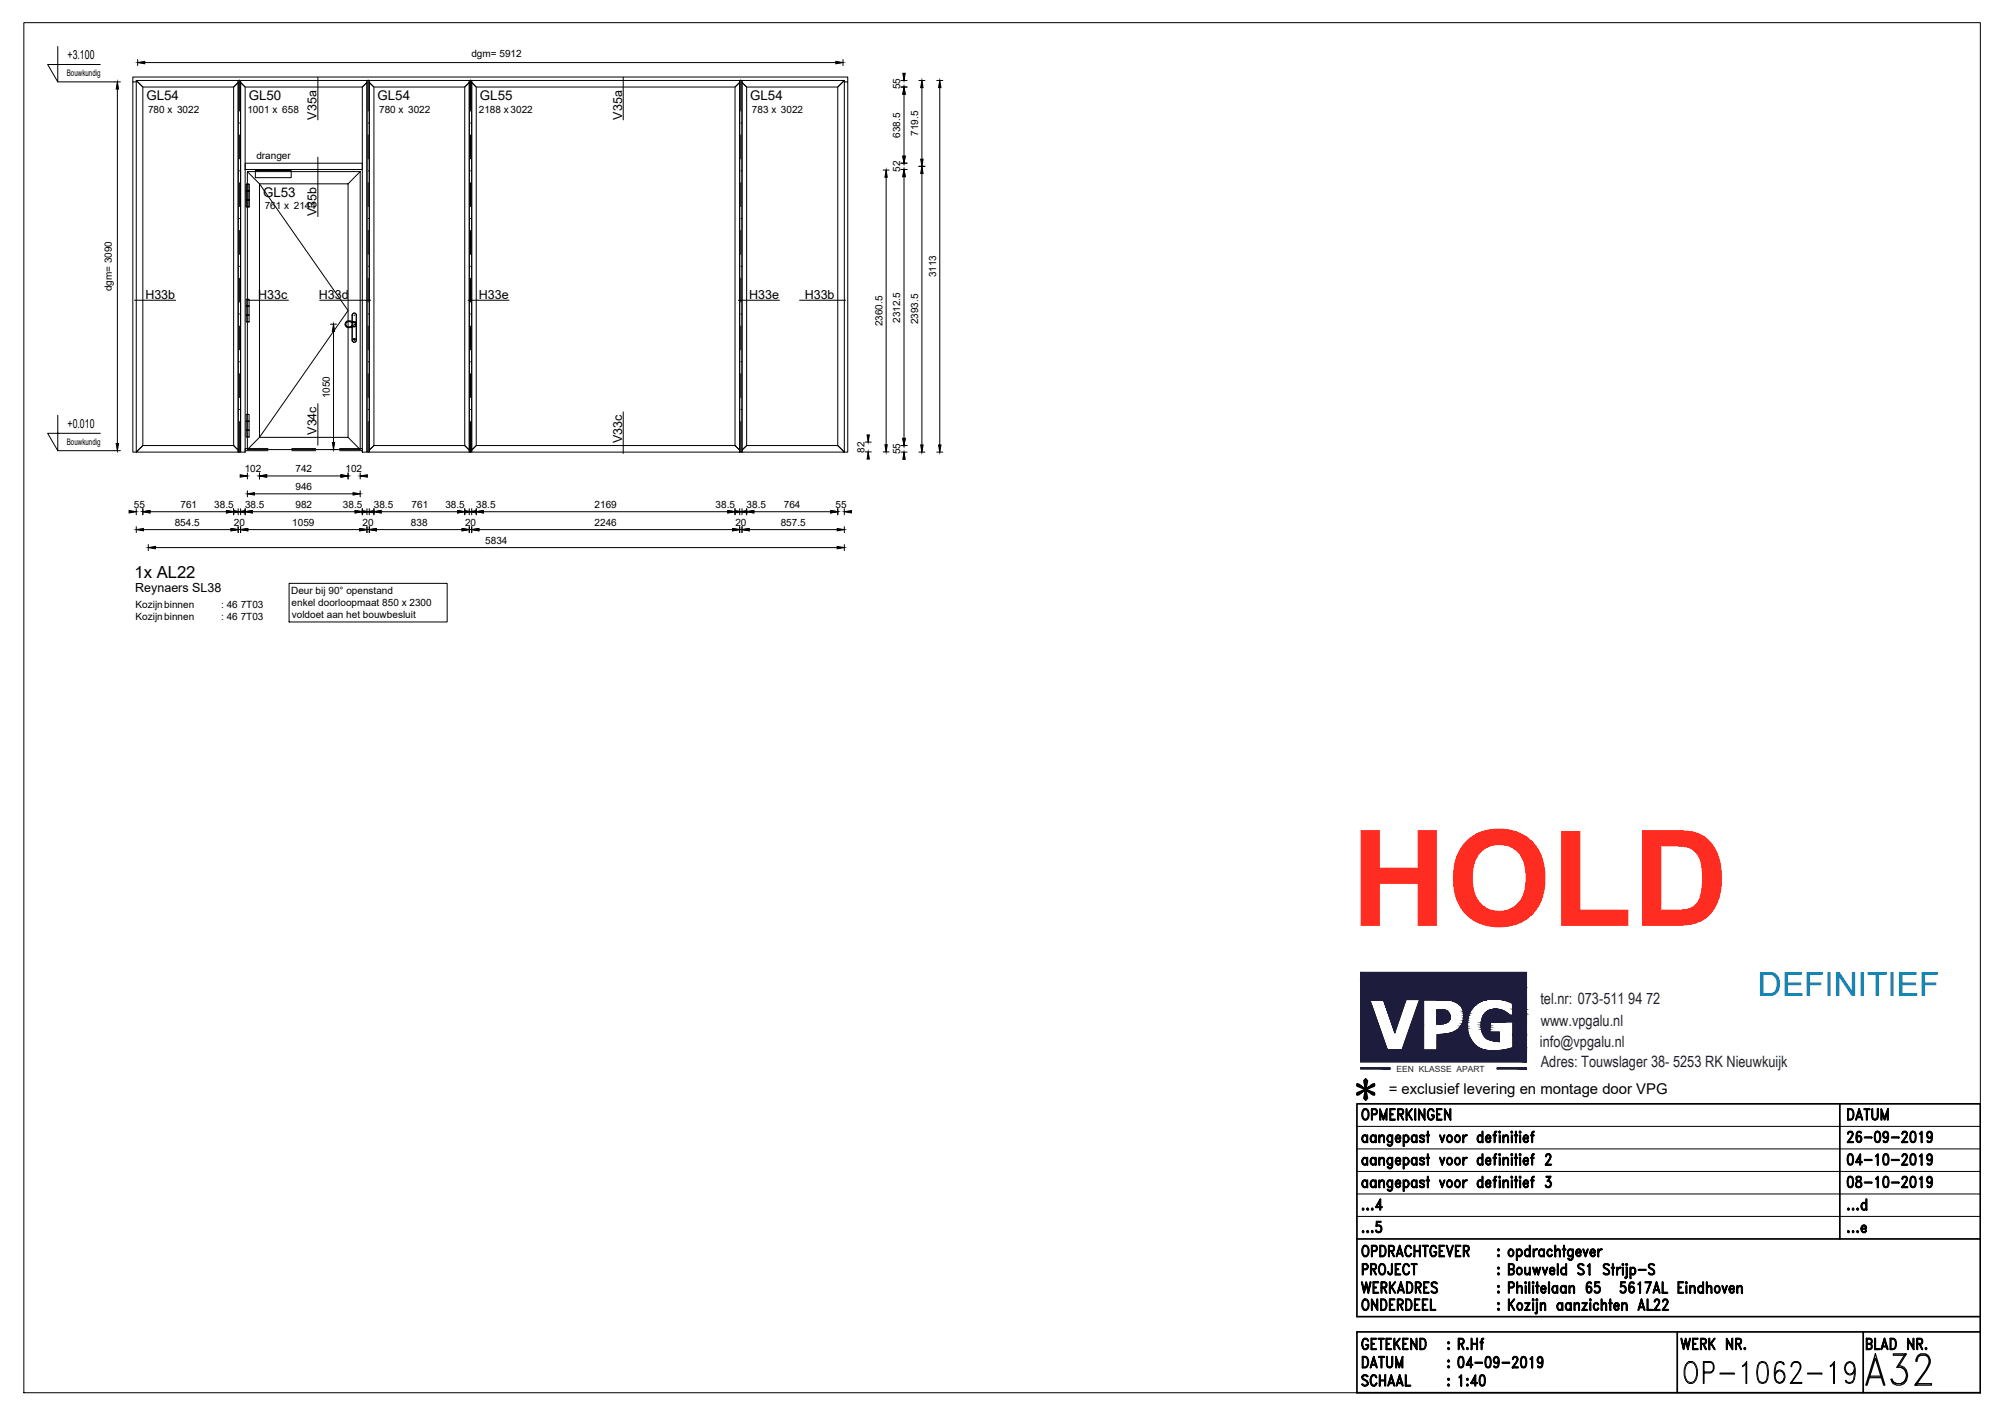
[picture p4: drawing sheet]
<svg xmlns="http://www.w3.org/2000/svg" width="420mm" height="297mm" viewBox="0 0 420 297" stroke-linecap="round" stroke-linejoin="round" font-family="sans-serif">
<defs><g id="words">
<text font-size="27.9" fill="#ff2d21" x="283.1" y="193.9">HOLD</text>
<text font-size="11" x="389.8" y="291.4">A32</text>
<text font-size="8.4" x="351.7" y="291">OP-1062-19</text>
<text font-size="7" fill="#007cb0" x="368.4" y="208.7">DEFINITIEF</text>
<text font-size="5.7" x="284.3" y="287.9">DATUM</text>
<g font-size="5.3">
<text x="385.9" y="235.7">DATUM</text>
<text x="385.9" y="245.2">04-10-2019</text>
<text x="284.3" y="268.1">PROJECT</text>
<text x="284" y="272">WERKADRES</text>
<text x="284.3" y="275.5">ONDERDEEL</text>
<text x="284.3" y="291.4">SCHAAL</text>
<text x="304.4" y="291.4">1:40</text>
</g>
<text font-size="3.5" x="28.2" y="121">1x AL22</text>
<g font-size="3.3" fill="#1d1c3c">
<text x="322.8" y="210.3">tel.nr: 073-511 94 72</text>
<text x="322.9" y="214.8">www.vpgalu.nl</text>
<text x="322.7" y="219.3">info@vpgalu.nl</text>
<text x="322.9" y="223.6">Adres: Touwslager 38- 5253 RK Nieuwkuijk</text>
</g>
<text font-size="3.1" x="291" y="229.2">= exclusief levering en montage door VPG</text>
<g font-size="2.8">
<text x="30.7" y="21">GL54</text>
<text x="52.1" y="21">GL50</text>
<text x="79.1" y="21">GL54</text>
<text x="100.6" y="21">GL55</text>
<text x="157.2" y="21">GL54</text>
<text x="55.1" y="41.2">GL53</text>
</g>
<g font-size="2.6">
<text x="14.2" y="12.5">+3.100</text>
<text x="66.4" y="25" transform="rotate(-90 66.4 25)">V35a</text>
<text x="130.3" y="25" transform="rotate(-90 130.3 25)">V35a</text>
<text x="66.4" y="45.3" transform="rotate(-90 66.4 45.3)">V35b</text>
<text x="30.5" y="62.6">H33b</text>
<text x="54.1" y="62.6">H33c</text>
<text x="66.8" y="62.6">H33d</text>
<text x="100.4" y="62.6">H33e</text>
<text x="157" y="62.6">H33e</text>
<text x="168.6" y="62.6">H33b</text>
<text x="14.2" y="89.7">+0.010</text>
<text x="66.4" y="91.1" transform="rotate(-90 66.4 91.1)">V34c</text>
<text x="130.3" y="92.8" transform="rotate(-90 130.3 92.8)">V33c</text>
<text x="28.3" y="124.1">Reynaers SL38</text>
</g>
<g font-size="2.1">
<text x="98.8" y="11.9">dgm= 5912</text>
<text x="31" y="23.6">780 x 3022</text>
<text x="51.8" y="23.6">1001 x 658</text>
<text x="79.5" y="23.6">780 x 3022</text>
<text x="100.4" y="23.6">2188 x3022</text>
<text x="157.6" y="23.6">783 x 3022</text>
<text x="188.7" y="18.7" transform="rotate(-90 188.7 18.7)">55</text>
<text x="188.7" y="28.8" transform="rotate(-90 188.7 28.8)">638.5</text>
<text x="192.4" y="28.5" transform="rotate(-90 192.4 28.5)">719.5</text>
<text x="53.7" y="33.4">dranger</text>
<text x="188.7" y="36" transform="rotate(-90 188.7 36)">52</text>
<text x="55.5" y="43.8">761 x 2144</text>
<text x="196.2" y="58.1" transform="rotate(-90 196.2 58.1)">3113</text>
<text x="23.4" y="61" transform="rotate(-90 23.4 61)">dgm= 3090</text>
<text x="184.9" y="68.3" transform="rotate(-90 184.9 68.3)">2360.5</text>
<text x="188.7" y="67.6" transform="rotate(-90 188.7 67.6)">2312.5</text>
<text x="192.4" y="68" transform="rotate(-90 192.4 68)">2393.5</text>
<text x="69.1" y="83.4" transform="rotate(-90 69.1 83.4)">1050</text>
<text x="181.2" y="94.8" transform="rotate(-90 181.2 94.8)">82</text>
<text x="188.7" y="95.2" transform="rotate(-90 188.7 95.2)">55</text>
<text x="51.3" y="98.9">102</text>
<text x="61.9" y="98.9">742</text>
<text x="72.4" y="98.9">102</text>
<text x="28.1" y="106.4">55</text>
<text x="37.8" y="106.4">761</text>
<text x="44.9" y="106.4">38.5</text>
<text x="51.4" y="106.4">38.5</text>
<text x="61.9" y="102.7">946</text>
<text x="61.9" y="106.4">982</text>
<text x="71.9" y="106.4">38.5</text>
<text x="78.3" y="106.4">38.5</text>
<text x="86.3" y="106.4">761</text>
<text x="93.3" y="106.4">38.5</text>
<text x="99.8" y="106.4">38.5</text>
<text x="124.6" y="106.4">2169</text>
<text x="150" y="106.4">38.5</text>
<text x="156.4" y="106.4">38.5</text>
<text x="164.3" y="106.4">764</text>
<text x="175.1" y="106.4">55</text>
<text x="36.6" y="110.2">854.5</text>
<text x="49" y="110.2">20</text>
<text x="61.3" y="110.2">1059</text>
<text x="76" y="110.2">20</text>
<text x="86.1" y="110.2">838</text>
<text x="97.5" y="110.2">20</text>
<text x="101.7" y="113.9">5834</text>
<text x="124.6" y="110.2">2246</text>
<text x="154.1" y="110.2">20</text>
<text x="163.6" y="110.2">857.5</text>
<text x="61" y="124.4">Deur bij 90° openstand</text>
<text x="28.4" y="127.5">Kozijnbinnen</text>
<text x="28.4" y="130">Kozijnbinnen</text>
<text x="46.4" y="127.5">: 46 7T03</text>
<text x="46.4" y="130">: 46 7T03</text>
<text x="61.1" y="126.9">enkel doorloopmaat 850 x 2300</text>
<text x="61.2" y="129.4">voldoet aan het bouwbesluit</text>
</g>
<g font-size="1.9">
<text x="14" y="16">Bouwkundig</text>
<text x="14" y="93.3">Bouwkundig</text>
</g>
<text font-size="1.8" fill="#1d1c3c" x="292.7" y="224.5">EEN KLASSE APART</text>
</g></defs>
<!-- layer: 3-2 -->
<g fill="none" stroke="#000" stroke-width=".21">
<path d="M50.2 16.7v6.6M77.2 16.7v6.6M98.6 16.7v6.6M155.2 16.7v6.6M50.2 35.8h.1M50.2 25.8h.1M50.2 28.3v5M50.2 38.3v5M77.2 35.8h.1M77.2 25.8h.1M77.2 28.3v5M77.2 38.3v5"/>
<path d="M98.6 35.8h.1M98.6 25.8h.1M98.6 28.3v5M98.6 38.3v5M155.2 35.8h.1M155.2 25.8h.1M155.2 28.3v5M155.2 38.3v5M50.2 55.8h.1M50.2 45.8h.1M50.2 48.3v5M50.2 58.3v5"/>
<path d="M77.2 55.8h.1M77.2 45.8h.1M77.2 48.3v5M77.2 58.3v5M98.6 55.8h.1M98.6 45.8h.1M98.6 48.3v5M98.6 58.3v5M155.2 55.8h.1M155.2 45.8h.1M155.2 48.3v5M155.2 58.3v5"/>
<path d="M50.2 75.8h.1M50.2 65.8h.1M50.2 68.3v5M50.2 78.3v5M77.2 75.8h.1M77.2 65.8h.1M77.2 68.3v5M77.2 78.3v5M98.6 75.8h.1M98.6 65.8h.1M98.6 68.3v5M98.6 78.3v5"/>
<path d="M155.2 75.8h.1M155.2 65.8h.1M155.2 68.3v5M155.2 78.3v5M50.2 85.8h.1M50.2 88.3v6.5M77.2 85.8h.1M77.2 88.3v6.5M98.6 85.8h.1M98.6 88.3v6.5M155.2 85.8h.1M155.2 88.3v6.5"/>
</g>
<!-- layer: 02_PROFIELEN -->
<g fill="none" stroke="#000" stroke-width=".21">
<path d="M28.6 16.9h21.3v.4l-.9 .9h-19.1zM28.6 16.9l1.3 1.3v75.1l-1.3 1.4zM49 18.2l.9-.9v77l-.9-1zM49.9 16.9h.5v77.8h-.5zM50.4 17.3l1 .9v76.5h-1zM50.4 16.9h26.5v.4l-1 .9h-24.5l-1-.9zM75.9 18.2l1-.9v77.4h-1zM76.9 16.9h.5v77.8h-.5zM77.4 16.9h20.9v.4l-.9 .9h-19l-1-.9zM77.4 17.3l1 .9v75.1l-1 1zM97.4 18.2l.9-.9v77l-.9-1zM98.3 16.9h.5v77.8h-.5z"/>
<path d="M98.8 17.3l1 .9v75.1l-1 1zM98.8 16.9h56.2v.4l-1 .9h-54.2l-1-.9zM154 18.2l1-.9v77l-1-1zM155 16.9h.5v77.8h-.5zM155.5 17.3l1 .9v75.1l-1 1zM155.5 16.9h21.4l-1.3 1.3h-19.1l-1-.9zM175.6 18.2l1.3-1.3v77.8l-1.3-1.4zM51.4 34.2h24.5v1.3h-24.5zM51.8 35.9h23.7v58.3h-23.7zM51.8 35.9l2.6 2.6M54.4 38.5h18.5v53.1h-18.5zM75.5 35.9l-2.6 2.6"/>
<path d="M29.9 93.3h19.1l.9 1v.4h-21.3zM54.4 91.6l-2.6 2.6M72.9 91.6l2.6 2.6M77.4 94.3l1-1h19l.9 1v.4h-20.9zM98.8 94.3l1-1h54.2l1 1v.4h-56.2zM155.5 94.3l1-1h19.1l1.3 1.4h-21.4z"/>
</g>
<!-- layer: DIM -->
<g fill="none" stroke="#000" stroke-width=".21">
<path d="M12.1 9.7v7.5l-2.1-3.7h11M24 17.2h1.2M24.6 17.6v76.3M28.9 12.5v1.2M29.3 13.1h146.8M176.7 12.5v1.2M188.8 16.9h1.3M188.8 18.2h1.3M189.4 15.9v.5M189.4 18.7v15M192.6 16.9h1.2M193.2 17.4v17"/>
<path d="M196.3 16.9h1.3M196.9 17.4v76.8M185.1 35.6h1.2M185.7 36.1v58.1M188.8 35.5h1.3M188.8 34.2h1.3M189.4 36v56.8M192.6 34.8h1.2M193.2 35.4v58.8M69.3 67.9h1.2M69.9 68.4v25.3M12.1 87v7.4l-2.1-3.6h11"/>
<path d="M24 94.4h1.2M50.8 99.7h.5M51.8 99.1v1.2M54.4 99.1v1.2M54.9 99.7h17.5M69.3 94.2h1.2M72.9 99.1v1.2M75.5 99.1v1.2M76 99.7h.5M181.3 92.6h1.3M181.3 94.7h1.3M181.9 91.6v.5"/>
<path d="M181.9 95.2v.5M185.1 94.7h1.2M188.8 93.3h1.3M188.8 94.7h1.3M189.4 95.2v.5M192.6 94.7h1.2M196.3 94.7h1.3M27.6 107.2h.4M28.6 106.6v1.2M28.6 110.3v1.3M29.1 110.9h20.3M29.9 106.6v1.2"/>
<path d="M30.4 107.2h18.1M31.1 114.1v1.2M31.6 114.7h144.8M49 106.6v1.2M49.4 107.2h.5M49.9 106.6v1.2M49.9 110.3v1.3M50.4 107.2h.5M50.4 106.6v1.2M50.4 110.3v1.3M50.9 110.9h25.5M51.4 106.6v1.2"/>
<path d="M51.8 102.8v1.3M51.9 107.2h23.5M52.3 103.4h22.7M75.5 102.8v1.3M75.9 106.6v1.2M76.4 107.2h.5M76.9 106.6v1.2M76.9 110.3v1.3M77.4 107.2h.5M77.4 106.6v1.2M77.4 110.3v1.3M77.9 110.9h20"/>
<path d="M78.4 106.6v1.2M78.8 107.2h18.1M97.4 106.6v1.2M97.9 107.2h.4M98.3 106.6v1.2M98.3 110.3v1.3M98.8 107.2h.5M98.8 106.6v1.2M98.8 110.3v1.3M99.3 110.9h55.2M99.8 106.6v1.2M100.3 107.2h53.2"/>
<path d="M154 106.6v1.2M154.5 107.2h.5M155 106.6v1.2M155 110.3v1.3M155.5 107.2h.5M155.5 106.6v1.2M155.5 110.3v1.3M156 110.9h20.4M156.5 106.6v1.2M157 107.2h18.1M175.6 106.6v1.2M176.9 106.6v1.2"/>
<path d="M176.9 110.3v1.3M176.9 114.1v1.2M177.4 107.2h.5"/>
</g>
<g fill="#000" stroke="#000" stroke-width=".21">
<path d="M24.6 17.2l.2 1.5h-.5zM28.9 13.1l1.4-.2v.5zM175.2 12.9l1.5 .2-1.5 .3zM189.4 18.2l.3 1.5h-.5zM189.2 15.4h.5l-.3 1.5zM193.2 16.9l.2 1.5h-.5zM196.9 16.9l.3 1.5h-.5zM185.7 35.6l.2 1.5h-.5zM189.4 35.5l.3 1.5h-.5zM189.2 32.7h.5l-.3 1.5zM193.2 34.8l.2 1.6h-.5zM192.9 33.3h.5l-.2 1.5z"/>
<path d="M69.9 67.9l.2 1.5h-.5zM24.3 92.9h.5l-.2 1.5zM50.3 99.4l1.5 .3-1.5 .3zM54.4 99.7l1.5-.3v.6zM69.6 92.7h.5l-.2 1.5zM71.4 99.4l1.5 .3-1.5 .3zM75.5 99.7l1.5-.3v.6zM181.9 94.7l.3 1.5h-.5zM181.7 91.1h.5l-.3 1.5zM185.4 93.2h.5l-.2 1.5zM189.4 94.7l.3 1.5h-.5zM189.2 91.8h.5l-.3 1.5z"/>
<path d="M192.9 93.2h.5l-.2 1.5zM196.7 93.2h.5l-.3 1.5zM27.1 106.9l1.5 .3-1.5 .2zM28.6 110.9l1.5-.2v.5zM29.9 107.2l1.5-.3v.5zM31.1 114.7l1.5-.2v.5zM47.5 106.9l1.5 .3-1.5 .2zM48.4 110.7l1.5 .2-1.5 .3zM48.9 106.9l1.5 .3-1.5 .2zM49.9 107.2l1.5-.3v.5zM50.4 110.9l1.5-.2v.5zM51.4 107.2l1.5-.3v.5z"/>
<path d="M51.8 103.4l1.5-.2v.5zM74 103.2l1.5 .2-1.5 .3zM74.4 106.9l1.5 .3-1.5 .2zM75.4 110.7l1.5 .2-1.5 .3zM75.9 106.9l1.5 .3-1.5 .2zM76.9 107.2l1.5-.3v.5zM77.4 110.9l1.5-.2v.5zM78.4 107.2l1.5-.3v.5zM95.9 106.9l1.5 .3-1.5 .2zM96.8 110.7l1.5 .2-1.5 .3zM97.3 106.9l1.5 .3-1.5 .2zM98.3 107.2l1.5-.3v.5z"/>
<path d="M98.8 110.9l1.6-.2v.5zM99.8 107.2l1.5-.3v.5zM152.5 106.9l1.5 .3-1.5 .2zM153.5 110.7l1.5 .2-1.5 .3zM154 106.9l1.5 .3-1.5 .2zM155 107.2l1.5-.3v.5zM155.5 110.9l1.5-.2v.5zM156.5 107.2l1.5-.3v.5zM174.1 106.9l1.5 .3-1.5 .2zM175.4 114.5l1.5 .2-1.5 .3zM175.4 110.7l1.5 .2-1.5 .3zM176.9 107.2l1.5-.3v.5z"/>
</g>
<!-- layer: 3-0 -->
<path d="M5 4.7h410v287h-410zM12.1 17.2h11.9M27.8 17.2v-1.1h149.9v1.1M28.6 17.2h-.8v77.5h.8M176.9 17.2h.8v77.5h-.8M54.4 38.5l18.5 26.6-18.5 26.5M12.1 94.4h11.9" fill="none" stroke="#000" stroke-width=".21"/>
<!-- layer: 01_toebehoren -->
<path d="M51.6 38.6h.6v1.4h-.6zM51.6 41.9h.6v1.4h-.6zM51.6 40h.6v1.9h-.6zM51.6 66h.6v1.4h-.6zM51.6 64.1h.6v1.9h-.6zM51.6 62.7h.6v1.4h-.6zM51.6 90.1h.6v1.5h-.6zM51.6 88.2h.6v1.9h-.6zM51.6 86.8h.6v1.4h-.6z" fill="none" stroke="#000" stroke-width=".21"/>
<!-- layer: 1-0 -->
<path d="M66.6 16.2v8.9M130.6 16.2v8.9M66.6 32.9v12.5M28.2 62.9h8.6M51.8 62.9h8.7M67 62.9h10.7M98.1 62.9h8.6M154.7 62.9h8.6M167.6 62.9h9.6M66.6 84.6v8.7M130.6 86.3v8.7" fill="none" stroke="#000" stroke-width=".21"/>
<!-- layer: 3-1 -->
<path d="M53.5 35.7h7.5v1.5h-7.5z" fill="none" stroke="#000" stroke-width=".21"/>
<!-- layer: R -->
<g fill="none" stroke="#000" stroke-width=".21">
<path d="M72.6 67.5l.4-.1 .6 .1 .2 .3-.1 .4-.4 .3-.6-.1-.2-.4zM73.7 67.4h.1M73.7 68.5h.1M73.7 67.4l.2 .4-.2 .7M73.7 67.4l.2 .1M73.8 68.4h.1M73.7 68.4h.1M73.7 68.4v.1M73.8 67.4h.1M73.8 67.4l.1 .1zM73.8 67.4l-.4-.2h-.6l-.3 .3-.2 .4 .1 .4 .3 .3h.7l.4-.2M73.8 68.4l-.1 .1"/>
<path d="M73.8 68.4v2.9v-2.9M73.8 71.3a.43 .43 0 0 0 .4 .4 .43 .43 0 0 0 .5-.4M73.8 66a.43 .43 0 0 1 .4-.4 .43 .43 0 0 1 .5 .4M73.8 66v1.4M73.9 68.4h-.1M73.9 68.4h.1M73.9 67.4h.1M73.9 67.5h.1M73.9 68.3l.6 .1M73.9 67.4h.1h-.1M73.9 68.4h.2M73.9 67.4h.5"/>
<path d="M73.9 68.4h.5M74 68.3l-.3 .1M74.1 67.4h.1M74 68.4h.1M74.1 67.4h.3M74.2 71h.1M74.2 71l.2 .1h-.3zM74.2 71.3h.1M74.2 68.5h.1M74.2 66h.1M74.2 67.9h.1M74.2 66v.1"/>
<path d="M74.2 68.4v.1M74.3 71h.1M74.4 67.4l.1 .1M74.4 68.4h-.3M74.5 67.5h-.6M74.5 67.5l.1 .4-.1 .5M74.5 68.4h-.1M74.7 71.3h.1M74.7 66h.1M74.7 66v5.3M60.6 122.2h33.1v8.1h-33.1z"/>
</g>
<!-- layer: VV -->
<path d="M56.2 94h-4.8v.4h4.8M61.2 94h4.9M61.2 94.4h4.9M71.2 94h4.7v.4h-4.7" fill="none" stroke="#000" stroke-width=".21"/>
<!-- layer: LIJN-35 -->
<path d="M385.6 231.2v28.3M284.4 259.5v-28.3h130.6v60.5h-130.6v-12.7h130.6M284.4 259.5v16.3h130.6M284.4 259.5h130.6M351.5 279v12.7" fill="none" stroke="#000" stroke-width=".36"/>
<!-- layer: TEKST-35 -->
<g fill="none" stroke="#000" stroke-width=".36">
<path d="M285.7 237.9l.4-.1 .4 .3-.4-.2a.66 .66 0 0 0-.6 .6 .66 .66 0 0 0 .6 .7l.4-.2a.51 .51 0 0 1-.5 .3 .51 .51 0 0 1-.5-.3 1.01 1.01 0 0 1 .2-1.1zM285.8 232.4l.1-.1a.99 .99 0 0 1 .9 1.4l-.1 .3a.63 .63 0 0 1-.9 .5l-.4-.8v-.5zM285.8 232.5l.4-.1a1.24 1.24 0 0 1 0 2.1h-.2a1.37 1.37 0 0 1-.2-2zM286.5 237.8l.1 1.5zM287.4 237.9l.5-.1 .3 .3-.3-.2a.66 .66 0 0 0-.7 .6 .66 .66 0 0 0 .7 .7l.3-.2a.52 .52 0 0 1-.5 .3 .52 .52 0 0 1-.4-.3 .97 .97 0 0 1 .1-1.1zM287.5 233.4h.7a.59 .59 0 0 0 0-1h-.7l-.1 2.2v-2.3h.8a.69 .69 0 0 1 0 1.2h-.7M288.2 237.8l.1 1.5zM289 237.8l.1 1.5zM289.2 232.3l.7 2 .7-2v2.3h-.1v-1.8l-.6 1.8-.6-1.8v1.8h-.1zM289.4 237.9l.1-.1 .5 .1 .1 1.4-.2-1.3-.4-.1-.4 .3zM290.9 237.9l.5-.1 .3 .3-.3-.2a.66 .66 0 0 0-.6 .6 .66 .66 0 0 0 .6 .7l.3-.2a.51 .51 0 0 1-.5 .3 .51 .51 0 0 1-.4-.3 1.01 1.01 0 0 1 .1-1.1zM291.3 232.3h1v.1h-.9v2.1h.9v.1h-1z"/>
<path d="M291.4 233.4h.5l-.5 .1M291.7 237.8l.1 1.6a.64 .64 0 0 1-.7 .7l-.3-.4h.1a.39 .39 0 0 0 .4 .3 .39 .39 0 0 0 .3-.3zM292.5 238.4h.9l-.1-.4-.2-.1a.66 .66 0 0 0-.6 .6 .66 .66 0 0 0 .6 .7l.3-.3 .1 .1a.51 .51 0 0 1-.5 .3 .51 .51 0 0 1-.5-.3 .7 .7 0 0 1 0-.9 .7 .7 0 0 1 .8-.2l.2 .6h-1M293 233.4h.6a.56 .56 0 0 0 .3-.9l-.9-.1-.1 2.2v-2.3h.7a.62 .62 0 0 1 .5 .6 .62 .62 0 0 1-.5 .6h-.6M293.5 233.5l.6 1.1-.5-1.1M294.1 237.8l.1 2.3zM294.3 237.9a.74 .74 0 0 1 1 .5 .74 .74 0 0 1-.5 .9h-.3l-.3-.3 .3 .2a.66 .66 0 0 0 .7-.7 .66 .66 0 0 0-.7-.6l-.3 .2zM294.7 232.3l.1 2.3zM294.8 233.6l1.1-1.3-1.1 1.4M295 233.3l.9 1.3-.8-1.3M296 237.9l.5-.1 .3 .3-.3-.2a.66 .66 0 0 0-.7 .6 .66 .66 0 0 0 .7 .7l.3-.2a.51 .51 0 0 1-.5 .3 .51 .51 0 0 1-.5-.3 1.01 1.01 0 0 1 .2-1.1zM296.5 232.3l.1 2.3z"/>
<path d="M296.8 237.8l.1 1.5zM297.3 232.3l1.2 2 .1-2v2.3l-1.2-2-.1 2zM297.6 239.1l.3 .1 .5-.1M297.6 238.2l.6 .3a.42 .42 0 0 1 .2 .7 .57 .57 0 0 1-.9-.2l.2 .2M297.6 238l.3-.1 .5 .1M297.7 237.9v.4M298.3 237.9l.2 .2a.51 .51 0 0 0-.5-.3 .51 .51 0 0 0-.5 .3l.1 .2 .8 .5M298.3 238.6l.1 .3-.1 .3M298.9 237.8l.6 .1zM299.2 237l.1 2.3zM299.5 232.4a.6 .6 0 0 1 1 .4 .63 .63 0 0 0-.8-.4 .63 .63 0 0 0-.4 .8v.8l.4 .5h.3l.4-.5v-.3l-.4-.1h.5a.86 .86 0 0 1-.5 1 1.02 1.02 0 0 1-.8-1.4zM301.1 232.3h1v.1h-.9v2.1h.9v.1h-1z"/>
<path d="M301.2 233.4h.5l-.5 .1M301.7 237.8l.5 1.3 .5-1.3-.5 1.5zM302.7 232.3l1.2 2 .1-2v2.3l-1.2-2-.1 2zM303.4 237.9a.74 .74 0 0 1 1 .5 .74 .74 0 0 1-.5 .9 .78 .78 0 0 1-.7-.6 .78 .78 0 0 1 .2-.8zM303.4 238l.2-.1a.66 .66 0 0 1 .7 .6 .66 .66 0 0 1-.7 .7 .83 .83 0 0 1-.2-1.2zM305.1 237.9a.73 .73 0 0 1 .9 .4 .73 .73 0 0 1-.3 .9 .49 .49 0 0 1-.8-.2 .92 .92 0 0 1 .2-1.1zM305.1 238l.2-.1a.66 .66 0 0 1 .6 .6 .66 .66 0 0 1-.6 .7 .85 .85 0 0 1-.2-1.2zM306.6 237.8l.1 1.5zM307 237.9l.1-.1 .3 .1a.64 .64 0 0 0-.7 .5zM309.8 237.9l.5-.1 .3 .3-.3-.2a.66 .66 0 0 0-.6 .6 .66 .66 0 0 0 .6 .7l.3-.2a.51 .51 0 0 1-.5 .3 .51 .51 0 0 1-.4-.3 1.01 1.01 0 0 1 .1-1.1zM310.6 237l.1 2.3zM311.4 238.4h.9l-.1-.4-.2-.1a.66 .66 0 0 0-.6 .6 .66 .66 0 0 0 .6 .7l.3-.3 .1 .1a.51 .51 0 0 1-.5 .3 .51 .51 0 0 1-.5-.3 .7 .7 0 0 1 0-.9 .7 .7 0 0 1 .8-.2l.2 .6h-1"/>
<path d="M312.9 237.8l.6 .1zM313.4 237.1l-.2 2.2v-1.8v-.4l.4-.1-.4 .2M314.2 237l.2 .1-.1 .2-.2-.1zM314.2 237.1l.1 .1zM314.2 237.8l.1 1.5zM315 237.8l.1 1.5zM315.4 237.9l.1-.1 .5 .1 .1 1.4-.2-1.3-.4-.1-.4 .3zM316.8 237l.1 .1-.1 .2-.1-.1zM316.8 237.1v.1zM316.8 237.8v1.5zM317.4 237.8l.6 .1zM317.6 237l.1 2.3z"/>
<path d="M318.5 237l.2 .1-.1 .2-.2-.1zM318.5 237.1l.1 .1zM318.5 237.8h.1v1.5h-.1zM319.3 238.4h.9l-.1-.4-.2-.1a.66 .66 0 0 0-.6 .6 .66 .66 0 0 0 .6 .7l.3-.3 .1 .1a.51 .51 0 0 1-.5 .3 .51 .51 0 0 1-.5-.3 .7 .7 0 0 1 0-.9 .7 .7 0 0 1 .8-.2l.2 .6h-1M320.8 237.8l.6 .1zM321.2 237.1l-.2 2.2v-1.8l.1-.4 .4-.1-.4 .2M387.2 239.2h1.2v.1h-1.3a2.7 2.7 0 0 0 1.1-1.8l-.3-.4h-.3l-.4 .5 .1-.4 .3-.2h.3l.3 .2a.83 .83 0 0 1-.2 1l-.8 1.1M389.1 238.8l.1 .3 .3 .1 .3-.1 .2-.3M389.1 238.4l.4-.4 .3 .1 .2 .3M389.3 237.1a2.59 2.59 0 0 0-.2 1.9l.3 .2M389.4 238l-.3 .5M389.7 238a.7 .7 0 0 1 0 1.2"/>
<path d="M389.8 237.1l.2 .2-.1-.2-.4-.1a1.24 1.24 0 0 0-.5 1.5l.1 .5a.52 .52 0 0 0 .4 .3 .52 .52 0 0 0 .5-.3 .66 .66 0 0 0 0-.8 .66 .66 0 0 0-.8-.2l-.1 .2M390.7 238.2h1.5v.1h-1.5zM393.1 237.1l.4-.1a1.11 1.11 0 0 1 .6 1.3l-.3 .9-.4 .1a1.08 1.08 0 0 1-.6-1.3zM393.1 239.1l.3 .1 .4-.1M393.2 237.1a2.19 2.19 0 0 0 0 2.1M393.7 237.1a2.05 2.05 0 0 1 0 2.1M394.7 237.9l.1 .3 .3 .1 .4-.1 .1-.3M394.7 237.6l.1-.4 .3-.1 .4 .1 .1 .4M394.8 239.1l.2 .1 .5-.1M395 237.1a.7 .7 0 0 0 0 1.2M395.3 237.1a1.71 1.71 0 0 1 .1 2.1M395.6 238.1a.52 .52 0 0 1-.5 .3 .52 .52 0 0 1-.4-.3 .66 .66 0 0 1 0-.8 .66 .66 0 0 1 .8-.2 2 2 0 0 1 0 2.1l-.5 .1-.3-.3 .1 .2"/>
<path d="M395.6 237.8l-.1 .3-.2 .2M396.4 238.2h1.5v.1h-1.5zM398.6 239.2h1.1v.1h-1.2l.8-1.1a.72 .72 0 0 0 0-1.1l-.5 .1-.2 .4 .1-.4 .2-.2h.4l.3 .2a.87 .87 0 0 1-.2 1l-.8 1.1M400.5 237.1l.5-.1a1.11 1.11 0 0 1 .5 1.3l-.3 .9-.4 .1a1.08 1.08 0 0 1-.5-1.3zM400.5 239.1l.3 .1 .4-.1M400.5 237.2l.3-.1 .4 .1M400.6 237.1a2.05 2.05 0 0 0 0 2.1M401.2 237.1a2.19 2.19 0 0 1 0 2.1M402.3 237.5l.4-.5v2.3l-.1-2.1-.3 .4zM403.9 237.9l.1 .3 .3 .1 .3-.1 .2-.3M403.9 237.6l.1-.4 .3-.1 .3 .1 .2 .4M403.9 239.1l.3 .1 .4-.1"/>
<path d="M404.2 237.1a.7 .7 0 0 0 0 1.2M404.5 237.1a1.71 1.71 0 0 1 .1 2.1M404.8 238.1a.52 .52 0 0 1-.5 .3 .52 .52 0 0 1-.4-.3 .66 .66 0 0 1 0-.8 .66 .66 0 0 1 .7-.2 2 2 0 0 1 0 2.1l-.4 .1-.3-.3 .1 .2M404.8 237.8l-.1 .3-.2 .2M285.6 257.9l.2 .1-.1 .2-.2-.1zM285.6 258l.1 .1zM285.6 253.1l.2 .1-.1 .3-.2-.1zM285.6 253.2l.1 .2zM285.7 247.3a.49 .49 0 0 1 .8 .2l-.4-.2a.66 .66 0 0 0-.6 .7 .66 .66 0 0 0 .6 .6l.4-.2a.51 .51 0 0 1-.5 .4 .51 .51 0 0 1-.5-.4 1.01 1.01 0 0 1 .2-1.1zM285.7 242.6l.4-.1 .4 .3-.4-.2a.66 .66 0 0 0-.6 .7 .66 .66 0 0 0 .6 .6l.4-.2a.51 .51 0 0 1-.5 .3 .51 .51 0 0 1-.5-.3 1.01 1.01 0 0 1 .2-1.1zM286.5 247.2l.1 1.5zM286.5 242.5l.1 1.5z"/>
<path d="M286.6 257.9l.1 .1v.2l-.2-.1zM286.6 258l.1 .1zM286.6 253.1l.1 .1v.3l-.2-.1zM286.6 253.2l.1 .2zM287.4 247.3a.49 .49 0 0 1 .8 .2l-.3-.2a.66 .66 0 0 0-.7 .7 .66 .66 0 0 0 .7 .6l.3-.2a.52 .52 0 0 1-.5 .4 .52 .52 0 0 1-.4-.4 .97 .97 0 0 1 .1-1.1zM287.4 242.6l.5-.1 .3 .3-.3-.2a.66 .66 0 0 0-.7 .7 .66 .66 0 0 0 .7 .6l.3-.2a.52 .52 0 0 1-.5 .3 .52 .52 0 0 1-.4-.3 .97 .97 0 0 1 .1-1.1zM287.5 257.9l.2 .1-.1 .2-.2-.1zM287.5 258l.1 .1zM287.5 253.1l.2 .1-.1 .3-.2-.1zM287.5 253.2l.1 .2zM288.2 247.2l.1 1.5zM288.2 242.5l.1 1.5z"/>
<path d="M288.4 252.8h1.2v.1h-1.3l1-1.7v2.3h-.1v-2l-.8 1.4M288.4 257.9l.3 .2M289 247.2l.1 1.5zM289 242.5l.1 1.5zM289.1 256.8a.77 .77 0 0 1 0 1.3M289.4 247.3l.1-.1 .5 .1 .1 1.4-.2-1.3-.4-.1-.4 .4zM289.4 242.6l.1-.1 .5 .1 .1 1.4-.2-1.3-.4-.1-.4 .3zM289.5 257.2l-.2-.3-.3-.1-.6 .1 .1-1h.9v.1h-.8l-.1 .8a.72 .72 0 0 1 1 .6 .72 .72 0 0 1-1.1 .6v-.3a.56 .56 0 0 0 .9 .3l.2-.4M290.9 247.3a.49 .49 0 0 1 .8 .2l-.3-.2a.66 .66 0 0 0-.6 .7 .66 .66 0 0 0 .6 .6l.3-.2a.51 .51 0 0 1-.5 .4 .51 .51 0 0 1-.4-.4 1.01 1.01 0 0 1 .1-1.1zM290.9 242.6l.5-.1 .3 .3-.3-.2a.66 .66 0 0 0-.6 .7 .66 .66 0 0 0 .6 .6l.3-.2a.51 .51 0 0 1-.5 .3 .51 .51 0 0 1-.4-.3 1.01 1.01 0 0 1 .1-1.1zM291.7 247.2l.1 1.6a.61 .61 0 0 1-.7 .7l-.3-.3h.1a.39 .39 0 0 0 .4 .2 .39 .39 0 0 0 .3-.2zM291.7 242.5l.1 1.6a.64 .64 0 0 1-.7 .7l-.3-.3h.1a.39 .39 0 0 0 .4 .2 .39 .39 0 0 0 .3-.2z"/>
<path d="M292.5 247.9h.9l-.1-.5a.44 .44 0 0 0-.7 .1l-.1 .4a.63 .63 0 0 0 .4 .7l.4-.1 .1-.2 .1 .1a.51 .51 0 0 1-.5 .4 .51 .51 0 0 1-.5-.4 .7 .7 0 0 1 0-.8 .7 .7 0 0 1 .8-.3l.2 .7h-1M292.5 243.1h.9l-.1-.4-.2-.1a.66 .66 0 0 0-.6 .7 .66 .66 0 0 0 .6 .6l.3-.3 .1 .1a.51 .51 0 0 1-.5 .3 .51 .51 0 0 1-.5-.3 .7 .7 0 0 1 0-.8 .7 .7 0 0 1 .8-.3l.2 .7h-1M294.1 247.2l.1 2.3zM294.1 242.5l.1 2.3zM294.3 247.3a.51 .51 0 0 1 .8 .2 .7 .7 0 0 1 .1 .9 .7 .7 0 0 1-.9 .2l-.1-.2 .3 .2a.66 .66 0 0 0 .7-.6 .66 .66 0 0 0-.7-.7l-.3 .2zM294.3 242.6a.74 .74 0 0 1 1 .5 .74 .74 0 0 1-.5 .9h-.3l-.3-.3 .3 .2a.66 .66 0 0 0 .7-.6 .66 .66 0 0 0-.7-.7l-.3 .2zM296 247.3a.49 .49 0 0 1 .8 .2l-.3-.2a.66 .66 0 0 0-.7 .7 .66 .66 0 0 0 .7 .6l.3-.2a.51 .51 0 0 1-.5 .4 .51 .51 0 0 1-.5-.4 1.01 1.01 0 0 1 .2-1.1zM296 242.6l.5-.1 .3 .3-.3-.2a.66 .66 0 0 0-.7 .7 .66 .66 0 0 0 .7 .6l.3-.2a.51 .51 0 0 1-.5 .3 .51 .51 0 0 1-.5-.3 1.01 1.01 0 0 1 .2-1.1zM296.8 247.2l.1 1.5zM296.8 242.5l.1 1.5zM297.6 248.5l.3 .1 .5-.1M297.6 247.7l.6 .3a.42 .42 0 0 1 .2 .6 .57 .57 0 0 1-.9-.2l.2 .2"/>
<path d="M297.6 247.4l.3-.1 .5 .1M297.6 243.8l.3 .1 .5-.1M297.6 242.9l.6 .4a.42 .42 0 0 1 .2 .6 .57 .57 0 0 1-.9-.2l.2 .2M297.6 242.7l.3-.1 .5 .1M297.7 247.3v.5M297.7 242.6v.4M298.3 247.3l.2 .2a.52 .52 0 0 0-.5-.3 .52 .52 0 0 0-.5 .3l.1 .3 .8 .4M298.3 248.1l.1 .2-.1 .3M298.3 242.6l.2 .2a.51 .51 0 0 0-.5-.3 .51 .51 0 0 0-.5 .3l.1 .2 .8 .5M298.3 243.4l.1 .2-.1 .3M298.9 247.2l.6 .1zM298.9 242.5l.6 .1z"/>
<path d="M299.2 246.5l.1 2.2zM299.2 241.7l.1 2.3zM301.7 247.2l.5 1.3 .5-1.3-.5 1.5zM301.7 242.5l.5 1.3 .5-1.3-.5 1.5zM303.4 247.3a.51 .51 0 0 1 .8 .2 .7 .7 0 0 1 .1 .9 .7 .7 0 0 1-.9 .2 .96 .96 0 0 1 0-1.3zM303.4 247.4a.44 .44 0 0 1 .7 .1l.1 .4-.1 .5a.45 .45 0 0 1-.7 0l-.1-.5zM303.4 242.6a.74 .74 0 0 1 1 .5 .74 .74 0 0 1-.5 .9 .78 .78 0 0 1-.7-.5 .78 .78 0 0 1 .2-.9zM303.4 242.7l.2-.1a.66 .66 0 0 1 .7 .7 .66 .66 0 0 1-.7 .6 .83 .83 0 0 1-.2-1.2zM305.1 247.3a.49 .49 0 0 1 .8 .2 .7 .7 0 0 1 0 .9 .7 .7 0 0 1-.8 .2 .91 .91 0 0 1 0-1.3zM305.1 247.4l.2-.1a.66 .66 0 0 1 .6 .7 .66 .66 0 0 1-.6 .6 .85 .85 0 0 1-.2-1.2zM305.1 242.6a.73 .73 0 0 1 .9 .4 .73 .73 0 0 1-.3 .9 .49 .49 0 0 1-.8-.2 .92 .92 0 0 1 .2-1.1zM305.1 242.7l.2-.1a.66 .66 0 0 1 .6 .7 .66 .66 0 0 1-.6 .6 .85 .85 0 0 1-.2-1.2z"/>
<path d="M306.6 247.2l.1 1.5zM306.6 242.5l.1 1.5zM307 247.3l.1-.1 .3 .1a.64 .64 0 0 0-.7 .6zM307 242.6l.1-.1 .3 .1a.64 .64 0 0 0-.7 .5zM309.8 247.3a.49 .49 0 0 1 .8 .2l-.3-.2a.66 .66 0 0 0-.6 .7 .66 .66 0 0 0 .6 .6l.3-.2a.51 .51 0 0 1-.5 .4 .51 .51 0 0 1-.4-.4 1.01 1.01 0 0 1 .1-1.1zM309.8 242.6l.5-.1 .3 .3-.3-.2a.66 .66 0 0 0-.6 .7 .66 .66 0 0 0 .6 .6l.3-.2a.51 .51 0 0 1-.5 .3 .51 .51 0 0 1-.4-.3 1.01 1.01 0 0 1 .1-1.1zM310.6 246.5l.1 2.2zM310.6 241.7l.1 2.3zM311.4 247.9h.9l-.1-.5a.44 .44 0 0 0-.7 .1l-.1 .4a.63 .63 0 0 0 .4 .7l.4-.1 .1-.2 .1 .1a.51 .51 0 0 1-.5 .4 .51 .51 0 0 1-.5-.4 .7 .7 0 0 1 0-.8 .7 .7 0 0 1 .8-.3l.2 .7h-1M311.4 243.1h.9l-.1-.4-.2-.1a.66 .66 0 0 0-.6 .7 .66 .66 0 0 0 .6 .6l.3-.3 .1 .1a.51 .51 0 0 1-.5 .3 .51 .51 0 0 1-.5-.3 .7 .7 0 0 1 0-.8 .7 .7 0 0 1 .8-.3l.2 .7h-1M312.9 247.2l.6 .1zM312.9 242.5l.6 .1z"/>
<path d="M313.4 246.6l-.2 2.1v-1.8v-.3l.4-.1-.4 .2M313.4 241.8l-.2 2.2v-1.8v-.4l.4-.1-.4 .2M314.2 246.5l.2 .1-.1 .2-.2-.1zM314.2 246.6l.1 .1zM314.2 247.2l.1 1.5zM314.2 241.7l.2 .1-.1 .2-.2-.1zM314.2 241.8l.1 .1zM314.2 242.5l.1 1.5zM315 247.2l.1 1.5zM315 242.5l.1 1.5zM315.4 247.3l.1-.1 .5 .1 .1 1.4-.2-1.3-.4-.1-.4 .4zM315.4 242.6l.1-.1 .5 .1 .1 1.4-.2-1.3-.4-.1-.4 .3z"/>
<path d="M316.8 246.5l.1 .1-.1 .2-.1-.1zM316.8 246.6v.1zM316.8 247.2v1.5zM316.8 241.7l.1 .1-.1 .2-.1-.1zM316.8 241.8v.1zM316.8 242.5v1.5zM317.4 247.2l.6 .1zM317.4 242.5l.6 .1zM317.6 246.5l.1 2.2zM317.6 241.7l.1 2.3zM318.5 246.5l.2 .1-.1 .2-.2-.1zM318.5 246.6l.1 .1z"/>
<path d="M318.5 247.2h.1v1.5h-.1zM318.5 241.7l.2 .1-.1 .2-.2-.1zM318.5 241.8l.1 .1zM318.5 242.5h.1v1.5h-.1zM319.3 247.9h.9l-.1-.5-.2-.1a.66 .66 0 0 0-.6 .7 .66 .66 0 0 0 .6 .6l.3-.3 .1 .1a.51 .51 0 0 1-.5 .4 .51 .51 0 0 1-.5-.4 .7 .7 0 0 1 0-.8 .7 .7 0 0 1 .8-.3l.2 .7h-1M319.3 243.1h.9l-.1-.4-.2-.1a.66 .66 0 0 0-.6 .7 .66 .66 0 0 0 .6 .6l.3-.3 .1 .1a.51 .51 0 0 1-.5 .3 .51 .51 0 0 1-.5-.3 .7 .7 0 0 1 0-.8 .7 .7 0 0 1 .8-.3l.2 .7h-1M320.8 247.2l.6 .1zM320.8 242.5l.6 .1zM321.2 246.6l-.2 2.1v-1.8l.1-.3 .4-.1-.4 .2M321.2 241.8l-.2 2.2v-1.8l.1-.4 .4-.1-.4 .2M323.9 243.9h1.2v.1h-1.3l.8-1.1a.72 .72 0 0 0 0-1.1l-.5 .1-.2 .4 .1-.4 .3-.2h.3l.3 .2a.87 .87 0 0 1-.2 1l-.8 1.1M323.9 248.4l.3 .2"/>
<path d="M324.4 247.3a.68 .68 0 0 1 .7 1 .68 .68 0 0 1-1.3 0h.1a.55 .55 0 0 0 .9 .2l.2-.3M324.6 247.4a.7 .7 0 0 1 0 1.2M324.9 246.6h-.9v-.1h1l-.6 .9M324.9 246.5l-.6 .9 .5 .1 .2 .4M387.3 257.9l.2 .1-.1 .2-.2-.1zM387.3 258l.1 .1zM387.3 253.1l.2 .1-.1 .3-.2-.1zM387.3 253.2l.1 .2zM387.4 246.6l.4-.1a1.08 1.08 0 0 1 .6 1.3l-.3 .8-.4 .1a1.08 1.08 0 0 1-.6-1.3zM387.4 248.5l.3 .1 .4-.1M387.5 246.6a2.05 2.05 0 0 0 0 2M388 246.6a2.05 2.05 0 0 1 0 2"/>
<path d="M388.3 257.9l.2 .1-.1 .2-.2-.1zM388.3 258l.1 .1zM388.3 253.1l.2 .1-.1 .3-.2-.1zM388.3 253.2l.1 .2zM389 248.4l.2 .2M389.1 246.6l-.1 .4a.68 .68 0 0 0 .7 .5l.3 .5-.1 .5-.2 .1-.6-.1-.1-.2 .1-.5 .2-.3a.65 .65 0 0 0 .6-.9l-.2-.1zM389.1 246.6a.51 .51 0 0 0 .2 .7 .71 .71 0 0 1 .8 .7 .71 .71 0 0 1-.8 .7 .75 .75 0 0 1-.4-.8 .75 .75 0 0 1 .8-.6 .51 .51 0 0 0 .1-.7M389.2 257.9l.2 .1-.1 .2-.2-.1zM389.2 258l.1 .1zM389.2 253.1l.2 .1-.1 .3-.2-.1zM389.2 253.2l.1 .2zM390 248.4l-.2 .2"/>
<path d="M390.1 257.3h.9l-.1-.4-.2-.1a.66 .66 0 0 0-.6 .6 .66 .66 0 0 0 .6 .7l.3-.4 .1 .2a.51 .51 0 0 1-.5 .3 .51 .51 0 0 1-.5-.3 .7 .7 0 0 1 0-.9 .7 .7 0 0 1 .8-.2l.2 .6h-1M390.3 252a.49 .49 0 0 1 .8 .3l-.4-.3a.66 .66 0 0 0-.6 .7 .66 .66 0 0 0 .6 .7l.4-.3a.51 .51 0 0 1-.5 .4 .51 .51 0 0 1-.5-.4 .92 .92 0 0 1 .2-1.1zM390.7 247.7h1.5v.1h-1.5zM391.1 251.2l.1 2.3zM393.1 246.9l.4-.4v2.2l-.1-2-.3 .3zM394.8 246.6l.5-.1a1.1 1.1 0 0 1 .5 1.3l-.3 .8-.4 .1a1.35 1.35 0 0 1-.4-1.8zM394.8 248.5l.3 .1 .4-.1M394.9 246.6a2.19 2.19 0 0 0 0 2M395.5 246.6a2.19 2.19 0 0 1 0 2M396.4 247.7h1.5v.1h-1.5zM398.6 248.6h1.1v.1h-1.2a2.67 2.67 0 0 0 1.1-1.8l-.3-.3h-.4l-.3 .4 .1-.3 .2-.2h.4l.3 .2a.87 .87 0 0 1-.2 1l-.8 1M400.5 246.6l.5-.1a1.08 1.08 0 0 1 .5 1.3l-.3 .8-.4 .1a1.08 1.08 0 0 1-.5-1.3z"/>
<path d="M400.5 248.5l.3 .1 .4-.1M400.6 246.6a2.05 2.05 0 0 0 0 2M401.2 246.6a2.19 2.19 0 0 1 0 2M402.3 246.9l.4-.4v2.2l-.1-2-.3 .3zM403.9 247.3l.1 .4 .3 .1 .3-.1 .2-.4M403.9 248.5l.3 .1 .4-.1M404.2 246.6a.7 .7 0 0 0 0 1.2M404.5 246.6a1.71 1.71 0 0 1 .1 2M404.8 247.5a.5 .5 0 0 1-.5 .4 .5 .5 0 0 1-.4-.4 .65 .65 0 0 1 0-.8 .65 .65 0 0 1 .7-.1 2 2 0 0 1 0 2l-.4 .1-.3-.3 .1 .2M404.8 247.2l-.3 .6M285.8 261l.1-.1a1.01 1.01 0 0 1 .9 1.4l-.1 .4a.63 .63 0 0 1-.9 .4l-.4-.8v-.5zM285.8 261.1l.4-.1a1.24 1.24 0 0 1 0 2.1h-.2a1.37 1.37 0 0 1-.2-2z"/>
<path d="M287.5 262h.7a.59 .59 0 0 0 0-1h-.7l-.1 2.2v-2.3h.8a.69 .69 0 0 1 0 1.2h-.7M289.2 260.9h.6a1.35 1.35 0 0 1 0 2.3h-.6zM289.3 261h.5a1.24 1.24 0 0 1 0 2.1h-.5zM291.1 262h.6a.56 .56 0 0 0 .3-.9l-.9-.1-.1 2.2v-2.3h.7a.62 .62 0 0 1 .5 .6 .62 .62 0 0 1-.5 .6h-.6M293.3 260.9l.7 2.3-.7-2-.7 2zM294.8 261l.2-.1a.67 .67 0 0 1 .8 .6l-.5-.5h-.3a1.42 1.42 0 0 0 0 2.1h.3l.5-.4a.63 .63 0 0 1-1 .4l-.2-.2a1.63 1.63 0 0 1 .2-1.9zM296.4 260.9h.1v2.3h-.1zM296.5 262h1M297.5 260.9l.1 2.3zM298.1 260.9h1.2v.1h-1.2zM298.6 261v2.2l.1-2.2M300 261l.2-.1a.67 .67 0 0 1 .8 .6l-.4-.5h-.4a1.42 1.42 0 0 0 0 2.1h.4a.63 .63 0 0 0 .3-.8l-.3-.1h.4a.78 .78 0 0 1-.8 1 1.58 1.58 0 0 1-.2-2.2z"/>
<path d="M301.6 260.9h1.1v.1h-1v2.1h1v.1h-1.1zM301.7 262h.5l-.5 .1M303.1 260.9l.7 2 .7-2-.7 2.3zM305 260.9h1.1v.1h-1v2.1h1v.1h-1.1zM305.1 262h.5l-.5 .1M306.8 262h.6a.56 .56 0 0 0 .3-.9l-.9-.1-.1 2.2v-2.3h.7a.62 .62 0 0 1 .4 .6 .62 .62 0 0 1-.4 .6h-.6M307.2 262.1l.6 1.1-.5-1.1M314 261.7l.2 .1-.1 .2-.2-.1zM314 261.8l.1 .1zM314 262.9l.2 .1-.1 .2-.2-.1zM314 263l.1 .1zM314 265.5l.2 .1-.1 .2-.2-.1z"/>
<path d="M314 265.6l.1 .1zM314 266.7l.2 .1-.1 .2-.2-.1zM314 266.8l.1 .1zM314 269.3l.2 .1-.1 .2-.2-.1zM314 269.4l.1 .1zM314 270.5l.2 .1-.1 .3-.2-.2zM314 270.6l.1 .1zM314 272.9l.2 .1-.1 .2-.2-.1zM314 273l.1 .1zM314 274.1l.2 .1-.1 .3-.2-.2zM314 274.2l.1 .1zM316.1 272.1h.2v2.4h-.2z"/>
<path d="M316.3 273.5l1.1-1.4-1.1 1.5M316.3 269.6h.6a.6 .6 0 0 0 .2-.8l-.8-.1v2.2h-.2v-2.4h.8l.4 .5a.63 .63 0 0 1-.4 .8h-.6M316.3 265.8l.8-.1v-.7l-.8-.2v2.1l.8-.1v-.7l-.8-.2M316.3 261.8a.75 .75 0 0 1 1 .5 .75 .75 0 0 1-.5 .9 .79 .79 0 0 1-.8-.6 .79 .79 0 0 1 .3-.8zM316.3 261.9a.62 .62 0 0 1 .8 .3 .62 .62 0 0 1-.2 .8 .44 .44 0 0 1-.6-.1l-.2-.6zM316.5 273.1l.9 1.4-.8-1.4M316.9 265.8a.63 .63 0 0 1 .4 .6 .63 .63 0 0 1-.4 .6h-.8v-2.3h.8l.4 .5a.61 .61 0 0 1-.4 .7M317.8 261.7l.1 2.3zM317.9 268.5l.1 2.4zM318.1 273.2a.47 .47 0 0 1 .8 0l.1 .4a.59 .59 0 0 1-.7 .7 .74 .74 0 0 1-.2-1.1zM318.1 265.6a.51 .51 0 0 1 .8 .2 .7 .7 0 0 1 0 .9 .7 .7 0 0 1-.8 .2 .96 .96 0 0 1 0-1.3zM318.1 265.7a.47 .47 0 0 1 .7 .1l.1 .4a.61 .61 0 0 1-.4 .7h-.2a.83 .83 0 0 1-.2-1.2z"/>
<path d="M318.1 261.8a.75 .75 0 0 1 .9 .5 .75 .75 0 0 1-.5 .9h-.2l-.4-.3 .4 .2a.66 .66 0 0 0 .6-.7 .66 .66 0 0 0-.6-.6l-.4 .2zM318.2 273l.1-.1a.78 .78 0 0 1 .8 .8 .78 .78 0 0 1-.8 .8 .88 .88 0 0 1-.1-1.5zM318.3 269.4l.1-.1 .5 .1 .1 1.5-.2-1.4-.4-.1-.4 .4zM319.6 272.9h1l-.9 1.4h.9v.2h-1l.8-1.5h-.8zM319.6 265.5l.1 1.3 .4 .1 .4-.3-.4 .4-.4-.1zM319.7 268.5l.1 .2-.1 .2-.1-.1zM319.7 268.7v.1zM319.7 269.3v1.6zM319.7 261.8l.5-.1 .3 .3-.3-.2a.66 .66 0 0 0-.6 .6 .66 .66 0 0 0 .6 .7l.3-.2-.3 .3a.8 .8 0 0 1-.7-.5 .8 .8 0 0 1 .2-.9zM320.4 268.5l.1 2.4zM320.5 265.5l.1 1.5zM320.5 260.9l.1 2.3z"/>
<path d="M321.2 272.1l.2 .2-.1 .2-.2-.1zM321.2 272.3l.1 .1zM321.2 272.9l.1 1.6zM321.2 268.5l.2 .2-.1 .2-.2-.1zM321.2 268.7l.1 .1zM321.2 269.3l.1 1.6zM321.2 265.5l.5 1.2 .3-1.2 .4 1.2 .4-1.2-.4 1.5-.4-1.2-.3 1.2zM321.3 261.7h.1v1.5h-.1zM321.7 261.8l.1-.1 .3 .1a.65 .65 0 0 0-.7 .5zM321.8 269.3l.7 .1zM322 272.1l.2 .2-.1 .2-.2-.1zM322 272.3l.1 .1z"/>
<path d="M322 272.9h.1v2.1l-.3 .2-.1-.2 .1 .1 .2-.1zM322.1 268.5l.1 2.4zM322.7 261.8l.5-.1 .3 .3-.3-.2a.66 .66 0 0 0-.7 .6 .66 .66 0 0 0 .7 .7l.3-.2-.3 .3a.79 .79 0 0 1-.8-.6 .79 .79 0 0 1 .3-.8zM322.8 272.9l.1 1.6zM323 270h.8v-.5a.45 .45 0 0 0-.7 .1v.9a.44 .44 0 0 0 .7 .1v-.2l.1 .1-.1 .2a.74 .74 0 0 1-1-.4 .74 .74 0 0 1 .5-1 .49 .49 0 0 1 .6 .5v.3h-.9M323.2 273l.1-.1 .5 .1v1.5l-.1-1.4-.4-.1-.4 .4zM323.2 265.5l.6 1.3 .5-1.3-.5 1.5zM323.5 261.7l.1 1.5zM324.5 261.8l.4-.1 .3 .3v.1l-.1-.2a.62 .62 0 0 0-.8 .3 .62 .62 0 0 0 .2 .8l.4 .1 .3-.3v.1l-.3 .3a.8 .8 0 0 1-.7-.5 .8 .8 0 0 1 .3-.9zM324.5 268.5h.2v2.4h-.2zM324.8 266.2h.9l-.1-.5-.2-.1a.66 .66 0 0 0-.6 .7 .66 .66 0 0 0 .6 .6l.3-.3 .1 .1a.51 .51 0 0 1-.5 .3 .51 .51 0 0 1-.5-.3 .7 .7 0 0 1 0-.8 .7 .7 0 0 1 .8-.3l.2 .7h-1M325.5 269.4a.49 .49 0 0 1 .8 .2l-.3-.2a.66 .66 0 0 0-.7 .7 .66 .66 0 0 0 .7 .6l.3-.2-.2 .2a.73 .73 0 0 1-.8-.3 .73 .73 0 0 1 .2-1z"/>
<path d="M325.9 260.9h.1v2.3h-.1zM326.2 261.8l.2-.1 .4 .1 .1 1.4-.2-1.3-.3-.1-.4 .3zM326.3 269.3l.1 1.6zM326.4 264.7l.1 2.3zM326.6 273l.4-.1 .4 .3-.4-.2a.66 .66 0 0 0-.6 .7 .66 .66 0 0 0 .6 .6l.4-.2-.2 .2a.73 .73 0 0 1-.9-.3 .73 .73 0 0 1 .3-1zM327.3 269.4l.4-.1 .4 .3-.4-.2a.66 .66 0 0 0-.6 .7 .66 .66 0 0 0 .6 .6l.4-.2-.2 .2a.72 .72 0 0 1-.9-.3 .72 .72 0 0 1 .3-1zM327.4 272.9v1.6zM327.4 265.6a.49 .49 0 0 1 .7 .2l-.3-.2a.66 .66 0 0 0-.6 .7 .66 .66 0 0 0 .6 .6l.3-.2a.52 .52 0 0 1-.4 .3 .52 .52 0 0 1-.5-.3 .97 .97 0 0 1 .2-1.1zM327.4 261.7l.7 .1zM327.7 260.9l.1 2.3zM328.1 269.3v1.6zM328.1 264.7l.1 2.3z"/>
<path d="M328.3 273l.5-.1 .3 .3-.3-.2a.66 .66 0 0 0-.7 .7 .66 .66 0 0 0 .7 .6l.3-.2-.2 .2a.73 .73 0 0 1-.9-.3 .73 .73 0 0 1 .3-1zM328.8 261.8l.4-.1 .3 .3-.3-.2a.66 .66 0 0 0-.6 .6 .66 .66 0 0 0 .6 .7l.3-.2-.3 .3a.8 .8 0 0 1-.7-.5 .8 .8 0 0 1 .3-.9zM328.8 269.3l.1 1.6zM329.1 272.9h.1v1.6h-.1zM329.2 269.4l.2-.1 .4 .1 .1 1.5-.2-1.4-.3-.1-.5 .4zM329.5 261.7l.1 1.6a.61 .61 0 0 1-.7 .7l-.3-.4 .6 .3 .3-.6zM329.9 272.9l.1 1.6zM330.2 273l.2-.1 .5 .1v1.5l-.1-1.4-.4-.1-.4 .4zM330.3 262.3h.9a.43 .43 0 0 0-.2-.5 .43 .43 0 0 0-.6 .2l-.1 .3a.61 .61 0 0 0 .4 .8h.2l.3-.3 .1 .1-.4 .3a.78 .78 0 0 1-.7-.8 .78 .78 0 0 1 .7-.7l.3 .2 .1 .5h-1M330.9 264.8a.76 .76 0 0 1 1 .3l-.3-.1a.64 .64 0 0 0-.8 .1l.1 .4 .6 .3a.63 .63 0 0 1 .4 .8 .63 .63 0 0 1-.8 .4l-.4-.3 .2 .1a.67 .67 0 0 0 .9-.1l-.2-.6-.7-.5a.51 .51 0 0 1 0-.8zM331.6 272.9h1l-.9 1.4h.9v.2h-1l.8-1.5h-.8zM331.7 261.7l.6 1.3 .5-1.3-.5 1.5z"/>
<path d="M332.5 270.3l.2 .3 .3 .1 .3-.1 .2-.3M332.5 270l.2-.4 .3-.1 .3 .1 .2 .4M332.7 268.8l.3-.1 .4 .1M332.7 265.2l.4-.5v2.3h-.1v-2l-.3 .3zM332.8 268.7a2.55 2.55 0 0 0-.2 1.8l.3 .2M332.9 269.5l-.3 .3-.1 .3M333.1 269.5a.7 .7 0 0 1 0 1.2M333.2 272.1l.2 .2-.1 .2-.2-.1zM333.2 272.3l.1 .1zM333.2 272.9l.1 1.6zM333.3 268.7l.2 .2-.1-.2-.4-.2a1.69 1.69 0 0 0-.3 2.2 .5 .5 0 0 0 .8-.2 .65 .65 0 0 0 0-.8 .65 .65 0 0 0-.8-.2l-.2 .3M333.3 262.3h.9l-.1-.4a.62 .62 0 0 0-.8 .3 .62 .62 0 0 0 .2 .8l.4 .1 .3-.3 .1 .1-.4 .3a.78 .78 0 0 1-.7-.8 .78 .78 0 0 1 .7-.7l.3 .2 .1 .5h-1"/>
<path d="M334.2 273l.4-.1 .4 .3-.1 .2-.1-.3a.62 .62 0 0 0-.8 .3 .62 .62 0 0 0 .2 .8l.4 .1 .3-.3 .1 .1-.2 .2a.73 .73 0 0 1-.9-.3 .73 .73 0 0 1 .3-1zM334.2 270.5l.3 .2M334.9 269.4a.77 .77 0 0 1 0 1.3M334.9 261.7l.1 1.5zM335.2 269.9a.69 .69 0 0 0-1-.4l.1-1h.9v.2h-.9v.7a.72 .72 0 0 1 1 .7 .72 .72 0 0 1-1.1 .5v-.2a.56 .56 0 0 0 .9 .2l.1-.3M335.2 261.8l.2-.1 .3 .1a.69 .69 0 0 0-.7 .5zM335.6 272.1l.1 2.4zM335.9 273l.2-.1 .4 .1 .1 1.5-.1-1.4-.4-.1-.4 .4zM336.2 264.8a.76 .76 0 0 1 1 .3h-.1a.6 .6 0 0 0-1 0l.1 .4 .6 .3a.66 .66 0 0 1 .3 1.1 .66 .66 0 0 1-1.1-.2h.2a.6 .6 0 0 0 1 0 1.05 1.05 0 0 0-1-1.1 .51 .51 0 0 1 0-.8zM337.2 272.9h.6v.1h-.6zM337.4 272.1l.1 2.4zM337.7 265.5l.6 .1z"/>
<path d="M337.9 264.7l.1 2.3zM338.3 273.6h.9l-.1-.5a.44 .44 0 0 0-.7 .1l-.1 .4 .1 .5 .2 .2h.3l.3-.3 .1 .1-.2 .2a.75 .75 0 0 1-1-.4 .75 .75 0 0 1 .5-1 .53 .53 0 0 1 .7 .5v.3h-1M338.8 265.5l.1 1.5zM339.2 265.6l.1-.1 .3 .1a.64 .64 0 0 0-.7 .6zM339.6 270.5l.3 .2M339.9 272.9l.1 1.6zM340 264.7l.2 .1-.1 .3-.1-.1zM340 264.8l.1 .2zM340 265.5l.1 1.5zM340.2 273l.2-.1 .4 .1 .1 1.5-.2-1.4-.3-.1-.4 .4zM340.3 269.4a.8 .8 0 0 1 0 1.3M340.7 269.9a.67 .67 0 0 0-1.1-.4l.1-1h.9v.2h-.8l-.1 .7a.71 .71 0 0 1 1.1 .7 .71 .71 0 0 1-1.2 .5l-.1-.2h.1a.54 .54 0 0 0 .9 .2l.2-.3"/>
<path d="M340.8 264.7l.2 .1-.1 .3-.2-.1zM340.8 264.8l.1 .2zM340.8 265.5h.1v2.1l-.2 .2-.2-.2 .2 .1 .1-.1zM341.4 270.3l.5 .4 .3-.1 .2-.3M341.4 270l.5-.5 .3 .1 .2 .4M341.6 268.8l.3-.1 .4 .1M341.6 265.5l.1 2.3zM341.7 268.7a2.41 2.41 0 0 0-.2 1.8l.3 .2M341.8 269.5l-.3 .3-.1 .3M341.9 265.6a.49 .49 0 0 1 .8 .2 .7 .7 0 0 1 0 .9 .7 .7 0 0 1-.8 .2l-.2-.2 .4 .2a.66 .66 0 0 0 .6-.6 .66 .66 0 0 0-.6-.7l-.4 .2zM342.1 269.5a.68 .68 0 0 1 0 1.2M342.2 268.7l.2 .2-.1-.2-.4-.2a1.69 1.69 0 0 0-.3 2.2 .5 .5 0 0 0 .8-.2 .65 .65 0 0 0 0-.8 .65 .65 0 0 0-.8-.2l-.2 .3"/>
<path d="M343.4 265.9h1.5v.2h-1.5zM343.5 273.9h1M343.6 273.8h.8M343.7 268.5l-.1 2.4v-2.1l-.3 .3v-.1zM344 272.1l.7 2.4-.7-2-.7 2zM345.2 272.1l.1 2.2h1v.2h-1.1zM345.7 264.8a.73 .73 0 0 1 1 .3l-.3-.1a.64 .64 0 0 0-.8 .1l.1 .4 .6 .3a.63 .63 0 0 1 .4 .8 .63 .63 0 0 1-.8 .4l-.4-.3 .2 .1a.64 .64 0 0 0 .9-.1 1.01 1.01 0 0 0-.9-1.1 .51 .51 0 0 1 0-.8zM345.9 268.5l-.9 2.4 1-2.4h-1.2v.2h1.1M346.6 270.3h1.1M346.7 274.3h1.1v.2h-1.2l.8-1.1a.69 .69 0 0 0 0-1.1h-.4l-.3 .4 .3-.6h.4l.3 .3a.84 .84 0 0 1-.2 1l-.8 1.1M346.7 270.2h.9M347.1 268.5l.7 2.4-.7-2-.7 2z"/>
<path d="M348.4 268.5v2.2h1v.2h-1zM348.4 274.3h1.2v.2h-1.2l.7-1.1a.69 .69 0 0 0 0-1.1h-.3l-.4 .4 .1-.3a.55 .55 0 0 1 .8-.1 .55 .55 0 0 1 .1 .7l-1 1.5M351.7 268.5h1v.2h-.9v2h.9v.2h-1zM351.8 269.6h.5l-.5 .2M353.4 268.5l.1 .2-.1 .2-.1-.1zM353.4 268.7v.1zM353.4 269.3v1.6zM354.1 269.3l.1 1.6zM354.5 269.4l.2-.1 .4 .1 .1 1.5-.2-1.4-.3-.1-.5 .4zM356.1 269.4a.49 .49 0 0 1 .7 .2l-.3-.2a.66 .66 0 0 0-.6 .7 .66 .66 0 0 0 .6 .6l.3-.2-.1 .2a.73 .73 0 0 1-.9-.3 .73 .73 0 0 1 .3-1zM356.8 268.5l.1 2.4zM357.6 268.5l.1 2.4z"/>
<path d="M358 269.4l.2-.1 .4 .1 .1 1.5-.2-1.4-.3-.1-.5 .4zM359.6 269.4a.49 .49 0 0 1 .7 .2 .7 .7 0 0 1 .1 .9 .7 .7 0 0 1-.8 .2 .96 .96 0 0 1 0-1.3zM359.6 269.5l.1-.1a.66 .66 0 0 1 .6 .7 .66 .66 0 0 1-.6 .6l-.3-.5zM360.9 269.3l.5 1.3 .5-1.3-.5 1.6zM362.5 270h.8l-.1-.5-.1-.1a.66 .66 0 0 0-.7 .7 .66 .66 0 0 0 .7 .6l.2-.3 .1 .1-.2 .2a.73 .73 0 0 1-.8-.3 .73 .73 0 0 1 .2-1l.2-.1a.5 .5 0 0 1 .6 .5v.3h-.9M364 269.3l.1 1.6zM364.4 269.4l.2-.1 .4 .1 .1 1.5-.2-1.4-.3-.1-.5 .4zM285.8 280.5l.1-.1a.67 .67 0 0 1 .8 .5 .64 .64 0 0 0-.7-.4 .64 .64 0 0 0-.5 .7l.1 .9 .3 .5h.4l.4-.5v-.3l-.4-.1h.4a.74 .74 0 0 1-.8 1 1.55 1.55 0 0 1-.1-2.2zM287.4 282.6v-2.1h1v-.1h-1v2.3M288.8 280.4h1.2v.1h-1.2zM289.4 280.5v2.2l.1-2.2M290.6 282.6v-2.1h.9v-.1h-1v2.3"/>
<path d="M292.2 280.4v2.3zM292.2 281.7l1.2-1.3-1.2 1.4M294.1 282.6v-2.1h.9v-.1h-1v2.3M295.7 280.4l1.1 1.9 .1-1.9v2.3l-1.1-2v2h-.1zM297.6 280.4h.6a1.34 1.34 0 0 1 0 2.3h-.6zM297.7 280.5h.5a1.24 1.24 0 0 1 0 2.1h-.5zM303.5 281.1l.2 .1-.1 .3-.2-.1zM303.5 281.2l.1 .2zM303.5 282.3l.2 .2-.1 .2-.2-.1zM303.5 282.5l.1 .1zM303.5 285l.2 .1-.1 .2-.2-.1zM303.5 285.1l.1 .1z"/>
<path d="M305.7 281.5l.9-.1v-.8l-.9-.1-.1 2.2v-2.3h.7a.61 .61 0 0 1 .5 .6 .61 .61 0 0 1-.5 .6h-.6M305.8 284.3l.4-.1a1.38 1.38 0 0 1 .5 1.9l-.2 .3-.5 .1a1.38 1.38 0 0 1-.4-1.9zM305.8 284.4l.2-.1 .5 .1M305.9 284.3a2.24 2.24 0 0 0 0 2.1M306.2 281.6l.6 1.1-.6-1.1M306.4 284.3a2.24 2.24 0 0 1 0 2.1M307.4 285.8h1.2v.1h-1.3l1-1.7v2.3l-.1-2-.8 1.4M307.5 282.3l.1 .2v.2l-.2-.1zM307.5 282.5l.1 .1zM308.3 280.4l.1 2.3zM308.4 281.5h1.1M308.4 281.6h1.1"/>
<path d="M309.5 280.4l.1 2.3zM310.2 281.1l.6 .1zM310.6 280.5l-.2 2.2v-1.9l.1-.3 .4-.1-.4 .2M311.5 284.3l.4-.1a1.11 1.11 0 0 1 .5 1.3l-.2 .9-.5 .1a1.38 1.38 0 0 1-.4-1.9zM311.5 284.4l.2-.1 .5 .1M311.6 284.3a2.24 2.24 0 0 0 0 2.1M312.1 284.3a2.24 2.24 0 0 1 0 2.1M313.1 285.1l.4 .4 .3-.1 .2-.3M313.1 284.7l.4-.4 .3 .1 .2 .3M313.4 284.3a.68 .68 0 0 0 0 1.2M313.7 284.3a1.65 1.65 0 0 1 .1 2.1M314 285.3a.53 .53 0 0 1-.5 .3 .53 .53 0 0 1-.4-.3 .66 .66 0 0 1 0-.8 .66 .66 0 0 1 .7-.2 1.89 1.89 0 0 1 0 2.1 .49 .49 0 0 1-.7-.2l.1 .2"/>
<path d="M314 285l-.1 .3-.2 .2M314.8 285.4h1.5v.1h-1.5zM317 286.4h1.1v.1h-1.2l.8-1.1a.69 .69 0 0 0 0-1.1h-.3l-.4 .4 .4-.5h.3l.3 .2a.81 .81 0 0 1-.2 1l-.8 1.1M318.9 284.3l.5-.1a1.11 1.11 0 0 1 .5 1.3l-.3 .9-.4 .1a1.11 1.11 0 0 1-.5-1.3zM318.9 286.3l.3 .1 .4-.1M318.9 284.4l.3-.1 .4 .1M319 284.3a2.24 2.24 0 0 0 0 2.1M319.5 284.3a2.09 2.09 0 0 1 0 2.1M320.7 284.6l.4-.4v2.3h-.1v-2.1l-.3 .3zM322.2 285.1l.5 .4 .3-.1 .2-.3M322.2 284.7l.5-.4 .3 .1 .2 .3M322.3 286.3l.3 .1 .4-.1"/>
<path d="M322.6 284.3a.68 .68 0 0 0 0 1.2M322.9 284.3a1.65 1.65 0 0 1 0 2.1M323.2 285.3a.53 .53 0 0 1-.5 .3 .53 .53 0 0 1-.5-.3 .67 .67 0 0 1 .1-.8 .67 .67 0 0 1 .7-.2 2.02 2.02 0 0 1 0 2.1l-.4 .1-.3-.1-.1-.2 .2 .2M323.2 285l-.1 .3-.2 .2M352.3 280.4l.5 1.9 .5-1.9 .4 1.9 .5-1.9-.5 2.3-.4-2-.5 2zM354.8 282.6v-2.1h1v-.1h-1.1v2.3M356.5 281.5l.9-.1v-.8l-.9-.1-.1 2.2v-2.3h.7a.61 .61 0 0 1 .5 .6 .61 .61 0 0 1-.5 .6h-.6M358.1 280.4h.1v2.3h-.1zM358.2 281.7l1.2-1.3-1.2 1.4M358.5 281.4l.9 1.3-.8-1.3M361.8 280.4l1.2 1.9 .1-1.9v2.3l-1.2-2-.1 2zM363.8 281.5l.9-.1v-.8l-.9-.1-.1 2.2v-2.3l1 .1 .2 .3-.2 .7-.9 .1"/>
</g>
<!-- layer: LIJN-18 -->
<path d="M284.4 236h130.6M284.4 240.7h130.6M284.4 250.1h130.6M284.4 245.4h130.6M284.4 254.8h130.6" fill="none" stroke="#000" stroke-width=".21"/>
<!-- layer: Y -->
<path d="M284.4 227.1h.3l2.9 2.2h.4l-3.6-2.2v.4l3.6 1.4v.4M286.2 226l-.4 .4 .8 3.6-.4 .4v-4.4l.4 .4-.8 3.6 .4 .4M288 227.1h-.4l-2.9 2.2h-.3l3.6-2.2v.4l-3.6 1.4v.4" fill="none" stroke="#000" stroke-width=".36"/>
<!-- layer: logo -->
<g fill="none" stroke="#1d1c3c" stroke-width=".21">
<path d="M285.1 203.7h34.8v18.7h-34.8zM286.7 205.5h.2l.5 1.3h-.2l-.1-.4h-.6l-.1 .4h-.2zM286.8 205.6l.2 .7h-.4zM287.1 209.5h2.8l2.4 6.8 2.4-6.9h2.8l-3.7 10.6h-3.1zM287.1 209.7l.2 .3M287.5 210.6l3.2 9.4M288.3 205.5h.2v1.2h.6v.1h-.8zM290 205.5h.1v.7a.37 .37 0 0 0 .3 .4 .37 .37 0 0 0 .4-.1l.1-1h.1v.9a.53 .53 0 0 1-.5 .4 .53 .53 0 0 1-.5-.5zM292 205.5h.2l.4 1.1 .4-1.1h.2v1.3h-.1v-1.1l-.4 1.1h-.2l-.4-1.1v1.1h-.1zM294.3 205.5h.1v1.3h-.1zM295.7 205.5h.2l.7 1v-1h.2v1.3h-.2l-.7-1.1v1.1h-.2zM298 205.5h.2v1.3h-.2z"/>
<path d="M299.2 205.5h.2v.9a.35 .35 0 0 0 .4 .3 .35 .35 0 0 0 .3-.3v-.9h.2v.9a.53 .53 0 0 1-.6 .4 .53 .53 0 0 1-.5-.5zM300.8 209.4h-2.5v10.6h2.8v-3.3l2.4-.2 1.4-.5M300.9 209.4a8 8 0 0 1 4.7 .9l.4 .3M301.4 205.5h.3l.4 1.1 .4-1.1h.2v1.3h-.2v-1.1l-.3 1.1h-.2l-.4-1.1v1.1h-.2zM302.9 211.6l-1.8-.1v3a2.38 2.38 0 0 0 2.9-1.3 1.72 1.72 0 0 0-1.1-1.6M304.9 205.5h.2v.6l.7-.6h.2l-.5 .5 .5 .8h-.2l-.5-.7-.2 .2v.5h-.2zM306 210.6a3.6 3.6 0 0 1 .6 3.2M306.4 214.5l-.7 .9-.8 .6M306.6 213.8l-.2 .7M307.6 213.7a5.4 5.4 0 0 0 1.4 5.1M308.7 205.5h1l-.9 1.2h.9v.1h-1.1l.9-1.2h-.8zM309 218.8a4.2 4.2 0 0 0 2.6 1.2"/>
<path d="M310.4 205.5h.1v1.3h-.1zM310.4 214.7a2.93 2.93 0 0 0 1.6 3.1M310.7 209.6a4.8 4.8 0 0 0-3.1 4.1M311.7 206.7h.1M312 205.5h.1v1a.38 .38 0 0 1-.4 .3 .38 .38 0 0 1-.3-.4h.2l.1 .3 .3-.1zM312 217.7l2.2 .5v-2h-2l.1-2.1 4.7-.1v5.4l-1.4 .4M313.2 205.5h.2l.7 1v-1h.1v1.3h-.2l-.7-1.1v1.1h-.1zM314.8 209.4l-2.1-.1-2 .3M314.8 209.4l.6 .2M314.9 219.9l-1.4 .2-1.9-.1M315.3 205.5h1v.1h-.8v.4h.7v.2h-.7v.5h.8v.1h-1zM315.4 209.6l1.5 .5 .1 1.3"/>
<path d="M315.6 219.9l-.7 .1M317 211.4v1l-.3 .3a5.7 5.7 0 0 0-3.4-1.3 2.91 2.91 0 0 0-2.9 3.3M317.4 205.5h.1l.7 1v-1h.2v1.3h-.2l-.7-1.1v1.1h-.1zM285.1 223.7h6.2v.2h-6.2zM313.7 223.7h6.2v.2h-6.2z"/>
<circle cx="307.3" cy="206.1" r=".51"/>
<circle cx="307.3" cy="206.1" r=".69"/>
</g>
<g fill="#1d1c3c" stroke="#1d1c3c" stroke-width=".21">
<path d="M307.1 205.6h.3z"/>
<path d="M307.2 206.7h.2z"/>
<path d="M301.1 214.5h1.1z"/>
<path d="M307.4 205.5h12.5z"/>
<path d="M290.4 206.7h.1z"/>
<path d="M299.6 206.7h.3z"/>
<path d="M311.7 206.6h.2z"/>
<path d="M311.8 206.8h8.1z"/>
<path d="M313.1 211.4h.6z"/>
<path d="M303.2 216.6h4.5z"/>
<path d="M312.8 218l1.4 .1z"/>
<path d="M307.1 205.6l.4 .1zM307 205.7h.5zM307 205.7h.5zM307 205.7h.5z"/>
<path d="M307 205.7h.6zM307 205.7h.6zM307 205.7h.6zM307 205.7h.6z"/>
<path d="M307 205.7l.7 .1zM307 205.7l.7 .1h-.8z"/>
<path d="M306.9 205.8l.8 .1zM306.9 205.8l.8 .1z"/>
<path d="M306.9 205.9h.8zM306.9 205.9h.8z"/>
<path d="M306.9 205.9h.8zM306.9 205.9h.8z"/>
<path d="M306.9 205.9l.8 .1zM306.9 205.9l.8 .1z"/>
<path d="M306.8 206l.9 .1zM306.8 206l.9 .1z"/>
<path d="M306.8 206.1h.9zM306.8 206.1h.9z"/>
<path d="M306.8 206.1h.9zM306.8 206.1h.9z"/>
<path d="M306.8 206.1l.9 .1zM306.8 206.1l.9 .1z"/>
<path d="M306.8 206.2l.9 .1v-.1zM306.8 206.2l.9 .1h-.9z"/>
<path d="M306.8 206.3h.9zM306.8 206.3h.9z"/>
<path d="M306.9 206.3l.8 .1v-.1zM306.9 206.3l.8 .1z"/>
<path d="M306.9 206.4h.8zM306.9 206.4h.8z"/>
<path d="M306.9 206.4h.8zM306.9 206.4l.7 .1z"/>
<path d="M306.9 206.5h.7zM306.9 206.5h.7z"/>
<path d="M307 206.5h.6zM307 206.5l.5 .1z"/>
<path d="M307 206.6h.5zM307 206.6h.5z"/>
<path d="M307.1 206.6h.4zM307.1 206.6l.3 .1z"/>
<path d="M307.2 206.7h.2zM307.2 206.7h.2z"/>
<path d="M286.8 205.6v.1zM286.8 205.6v.1z"/>
<path d="M286.8 205.7l.1 .2zM286.8 205.7l.1 .2h-.2z"/>
<path d="M286.7 205.9h.2zM286.7 205.9h.2z"/>
<path d="M286.7 205.9l.3 .4-.1-.4zM286.7 205.9l.3 .4h-.4z"/>
<path d="M301.1 211.5l1.6 .1zM301.1 211.5l1.6 .1z"/>
<path d="M301.1 211.6h1.8zM301.1 211.6h1.8z"/>
<path d="M301.1 211.6l1.9 .1zM301.1 211.6l1.9 .1z"/>
<path d="M301.1 211.7l2 .1zM301.1 211.7l2 .1z"/>
<path d="M301.1 211.8l2.2 .1-.2-.1zM301.1 211.8l2.2 .1h-2.2z"/>
<path d="M301.1 211.9l2.4 .2-.2-.2zM301.1 211.9l2.4 .2h-2.4z"/>
<path d="M301.1 212.1l2.6 .2-.2-.2zM301.1 212.1l2.6 .2h-2.6z"/>
<path d="M301.1 212.3l2.7 .3-.1-.3zM301.1 212.3l2.7 .3h-2.7z"/>
<path d="M301.1 212.6l2.8 .3-.1-.3zM301.1 212.6l2.8 .3h-2.8z"/>
<path d="M301.1 212.9l2.8 .1v-.1zM301.1 212.9l2.8 .1h-2.8z"/>
<path d="M301.1 213h2.8zM301.1 213h2.8z"/>
<path d="M301.1 213l2.8 .2v-.2zM301.1 213l2.8 .2h-2.8z"/>
<path d="M301.1 213.2l2.8 .2v-.2zM301.1 213.2l2.8 .2h-2.8z"/>
<path d="M301.1 213.4l2.7 .1 .1-.1zM301.1 213.4l2.7 .1h-2.7z"/>
<path d="M301.1 213.5l2.6 .2 .1-.2zM301.1 213.5l2.6 .2h-2.6z"/>
<path d="M301.1 213.7l2.5 .2 .1-.2zM301.1 213.7l2.5 .2h-2.5z"/>
<path d="M301.1 213.9l2.3 .1 .2-.1zM301.1 213.9l2.3 .1h-2.3z"/>
<path d="M301.1 214l2.1 .2 .2-.2zM301.1 214l2.1 .2h-2.1z"/>
<path d="M301.1 214.2l1.9 .1 .2-.1zM301.1 214.2l1.9 .1h-1.9z"/>
<path d="M301.1 214.3l1.5 .1 .4-.1zM301.1 214.3l1.5 .1h-1.5z"/>
<path d="M301.1 214.4h1.5zM301.1 214.4l1.1 .1z"/>
<path d="M301.1 214.5h.7zM301.1 214.5h.7z"/>
<path d="M285.1 223.7l6.2 .2v-.2zM285.1 223.7l6.2 .2h-6.2z"/>
<path d="M313.7 223.7l6.2 .2v-.2zM313.7 223.7l6.2 .2h-6.2z"/>
<path d="M285.1 203.7l34.8 1.7v-1.7zM285.1 203.7l34.8 1.7h-34.8z"/>
<path d="M307.3 205.4h12.6zM307.3 205.4h12.6z"/>
<path d="M285.1 205.4h22zM285.1 205.4h22.2z"/>
<path d="M307.4 205.4l12.5 .1zM307.4 205.4l12.5 .1zM307.4 205.5h12.5z"/>
<path d="M285.1 205.4h22zM285.1 205.4l22 .1z"/>
<path d="M306 205.5h1.1zM306 205.5h1z"/>
<path d="M307.5 205.5h1.2zM307.5 205.5h1.2z"/>
<path d="M307.6 205.5h1.1zM307.6 205.5h1.1z"/>
<path d="M306 205.5h1zM305.9 205.5h1z"/>
<path d="M307.6 205.5l1.1 .1zM307.6 205.5l1.1 .1z"/>
<path d="M316.3 205.5l1.1 .1v-.1zM316.3 205.5l1.1 .1h-1.1z"/>
<path d="M309.7 205.5l.7 .1v-.1zM309.7 205.5l.7 .1h-.7z"/>
<path d="M307.7 205.6h1zM307.7 205.6h1z"/>
<path d="M305.9 205.5h1zM305.8 205.6h1z"/>
<path d="M305.8 205.6h1zM305.8 205.6l1 .1z"/>
<path d="M307.7 205.6h1.8zM307.7 205.6l1.7 .1z"/>
<path d="M307.8 205.7h1.6zM307.8 205.7h1.6z"/>
<path d="M286.8 205.6v.1zM286.8 205.6v.1z"/>
<path d="M305.8 205.7h1zM305.7 205.7h1z"/>
<path d="M307.8 205.7h1.6zM307.8 205.7l1.5 .1zM307.9 205.8h1.4zM307.9 205.8h1.4z"/>
<path d="M286.8 205.7l.1 .2zM286.8 205.7l.1 .2h-.2z"/>
<path d="M305.7 205.7l1 .2v-.2zM305.7 205.7l1 .2h-1.1z"/>
<path d="M286.7 205.9h.2zM286.7 205.9h.2z"/>
<path d="M307.9 205.8l1.3 .1 .1-.1zM307.9 205.8l1.3 .1h-1.3z"/>
<path d="M305.6 205.9l1 .1 .1-.1zM305.6 205.9l1 .1h-1.1zM305.5 206h1.1zM305.5 206h1.1z"/>
<path d="M307.9 205.9l1.2 .1 .1-.1zM307.9 205.9l1.2 .1h-1.2z"/>
<path d="M315.5 205.6l1.9 .4v-.4zM315.5 205.6l1.9 .4h-1.9z"/>
<path d="M305.1 205.5v.6zM305.1 205.5h.7l-.7 .6z"/>
<path d="M307.9 206l1.1 .1 .1-.1zM307.9 206l1.1 .1h-1.1z"/>
<path d="M305.5 206l1.1 .1v-.1zM305.5 206l1.1 .1h-1z"/>
<path d="M316.2 206l1.2 .2v-.2zM316.2 206l1.2 .2h-1.2z"/>
<path d="M305.6 206.1l1 .1zM305.6 206.1l1 .1z"/>
<path d="M299.4 205.5l.7 .7v-.7zM299.4 205.5l.7 .7h-.7z"/>
<path d="M290.1 205.5l.8 .7v-.7zM290.1 205.5l.8 .7h-.8z"/>
<path d="M300.3 205.5l1.1 .7v-.7zM300.3 205.5l1.1 .7h-1.1z"/>
<path d="M298.2 205.5l1 .7v-.7zM298.2 205.5l1 .7h-1z"/>
<path d="M291 205.5l1 .7v-.7zM291 205.5l1 .7h-1z"/>
<path d="M288.5 205.5l1.5 .7v-.7zM288.5 205.5l1.5 .7h-1.5z"/>
<path d="M286.7 205.9l.3 .4-.1-.4zM286.7 205.9l.3 .4h-.4z"/>
<path d="M307.9 206.1l1 .2 .1-.2zM307.9 206.1l1 .2h-1z"/>
<path d="M298.2 206.2l1 .1v-.1zM298.2 206.2l1 .1h-1z"/>
<path d="M288.5 206.2l1.5 .1v-.1zM288.5 206.2l1.5 .1h-1.5z"/>
<path d="M305.3 206.1l.2 .2zM305.1 206.3l.2-.2 .2 .2z"/>
<path d="M305.6 206.2l1.1 .2-.1-.2zM305.6 206.2l1.1 .2h-1z"/>
<path d="M299.4 206.2l.7 .2v-.2zM299.4 206.2l.7 .2h-.7z"/>
<path d="M290.1 206.2l.7 .2 .1-.2zM290.1 206.2l.7 .2h-.6z"/>
<path d="M312.1 205.5l1.1 .9v-.9zM312.1 205.5l1.1 .9h-1.1z"/>
<path d="M310.5 205.5l1.5 .9v-.9zM310.5 205.5l1.5 .9h-1.5z"/>
<path d="M300.3 206.2l1.1 .2v-.2zM300.3 206.2l1.1 .2h-1.1z"/>
<path d="M291 206.2l1 .2v-.2zM291 206.2l1 .2h-1z"/>
<path d="M299.4 206.4h.7zM299.4 206.4h.7z"/>
<path d="M290.2 206.4h.6zM290.2 206.4h.6z"/>
<path d="M301.7 205.5l.5 .9 .3-.9zM301.7 205.5l.5 .9h-.2z"/>
<path d="M292.2 205.5l.5 .9 .3-.9zM292.2 205.5l.5 .9h-.2z"/>
<path d="M310.5 206.4h1.5zM310.5 206.4h1.5z"/>
<path d="M307.9 206.3l.9 .1 .1-.1zM307.9 206.3l.9 .1h-.9z"/>
<path d="M302 206.4h.2zM302 206.4h.1z"/>
<path d="M292.5 206.4h.2zM292.5 206.4h.2z"/>
<path d="M310.5 206.4h1.1zM310.5 206.4h.9z"/>
<path d="M311.6 206.4h.4zM311.6 206.4h.4z"/>
<path d="M298.2 206.3l1.1 .2-.1-.2zM298.2 206.3l1.1 .2h-1.1z"/>
<path d="M288.5 206.3l1.5 .2v-.2zM288.5 206.3l1.5 .2h-1.5z"/>
<path d="M305.7 206.4l1 .1v-.1zM305.7 206.4l1 .1h-.9z"/>
<path d="M299.4 206.4h.7zM299.4 206.4l.7 .1z"/>
<path d="M290.2 206.4h.6zM290.2 206.4l.6 .1z"/>
<path d="M299.4 206.5h.7zM299.4 206.5h.7z"/>
<path d="M290.2 206.5h.6zM290.2 206.5h.6z"/>
<path d="M310.5 206.4l.9 .1zM310.5 206.4l.9 .1z"/>
<path d="M307.9 206.4l.8 .1 .1-.1zM307.9 206.4l.8 .1h-.9z"/>
<path d="M302 206.4l.1 .1zM302 206.4l.1 .1z"/>
<path d="M292.5 206.4l.2 .1zM292.5 206.4l.2 .1z"/>
<path d="M317.5 205.5l.7 1v-1zM317.5 205.5l.7 1z"/>
<path d="M313.4 205.5l.7 1v-1zM313.4 205.5l.7 1z"/>
<path d="M300.3 206.4l1.1 .1v-.1zM300.3 206.4l1.1 .1h-1.2z"/>
<path d="M295.9 205.5l.7 1zM295.9 205.5h.7v1z"/>
<path d="M291 206.4l1 .1v-.1zM291 206.4l1 .1h-1z"/>
<path d="M312.1 206.4l1.1 .1v-.1zM312.1 206.4l1.1 .1h-1.1z"/>
<path d="M311.6 206.4l.4 .2v-.2zM311.6 206.4l.4 .2z"/>
<path d="M309.7 205.6l.7 1v-1zM309.7 205.6l.7 1h-1.5z"/>
<path d="M311.6 206.6h.4zM311.6 206.6h.4z"/>
<path d="M305.8 206.5l.9 .1zM305.8 206.5l.9 .1z"/>
<path d="M300.2 206.5l1.2 .1zM300.2 206.5l1.2 .1z"/>
<path d="M291 206.5l1 .1zM291 206.5l1 .1z"/>
<path d="M298.2 206.5l1.1 .1zM298.2 206.5l1.1 .1h-1.1z"/>
<path d="M288.5 206.5l1.5 .1zM288.5 206.5l1.5 .1h-1.5z"/>
<path d="M299.4 206.5h.7zM299.4 206.5l.6 .1z"/>
<path d="M290.2 206.5h.6zM290.2 206.5l.6 .1z"/>
<path d="M299.5 206.6h.5zM299.5 206.6h.5z"/>
<path d="M290.2 206.6h.6zM290.2 206.6h.5z"/>
<path d="M299.5 206.6h.5zM299.5 206.6h.5z"/>
<path d="M290.2 206.6h.5zM290.2 206.6h.5z"/>
<path d="M311.6 206.6h.4zM311.6 206.6h.3z"/>
<path d="M307.8 206.5l.8 .1 .1-.1zM307.8 206.5l.8 .1h-.8z"/>
<path d="M299.5 206.6h.5zM299.5 206.6h.5z"/>
<path d="M290.3 206.6h.4zM290.3 206.6h.4z"/>
<path d="M310.5 206.5l.9 .1v-.1zM310.5 206.5l.9 .1h-.9z"/>
<path d="M312.1 206.5l1.1 .1v-.1zM312.1 206.5l1.1 .1h-1.1z"/>
<path d="M311.6 206.6h.3zM311.6 206.6h.3z"/>
<path d="M307.8 206.6h.8zM307.7 206.6h.9z"/>
<path d="M315.5 206.2l1.9 .5v-.5zM315.5 206.2l1.9 .5h-1.9z"/>
<path d="M308.9 206.6l1.5 .1v-.1zM308.9 206.6l1.5 .1h-1.6z"/>
<path d="M288.5 206.6l1.5 .1zM288.5 206.6l1.5 .1z"/>
<path d="M299.6 206.6h.4zM299.6 206.6l.3 .1z"/>
<path d="M290.3 206.6h.4zM290.3 206.6l.3 .1z"/>
<path d="M305.9 206.6l.9 .1zM305.9 206.6l.9 .1z"/>
<path d="M299.6 206.7h.2zM299.7 206.7h.1z"/>
<path d="M290.4 206.7h.2zM290.4 206.7h.1z"/>
<path d="M300.2 206.6l1.2 .1v-.1zM300.2 206.6l1.2 .1h-1.2z"/>
<path d="M291 206.6l1 .1v-.1zM291 206.6l1 .1h-1.1z"/>
<path d="M298.2 206.6l1.1 .1zM298.2 206.6l1.1 .1h-1.1z"/>
<path d="M289.1 206.7h1zM289.1 206.7h1z"/>
<path d="M307.7 206.6l.9 .1zM307.7 206.6l.9 .1z"/>
<path d="M310.5 206.6l1 .1zM310.5 206.6l1 .1z"/>
<path d="M305.9 206.7h1zM305.9 206.7h1z"/>
<path d="M312.1 206.6l1.1 .1v-.1zM312.1 206.6l1.1 .1h-1.2z"/>
<path d="M307.7 206.7h.9zM307.6 206.7h1z"/>
<path d="M310.5 206.7l1 .1zM310.5 206.7l1 .1z"/>
<path d="M300.2 206.7l1.2 .1zM300.1 206.8h1.3z"/>
<path d="M290.9 206.7l1.1 .1zM290.8 206.8h1.2z"/>
<path d="M298.2 206.7l1.2 .1zM298.2 206.7l1.2 .1z"/>
<path d="M289.1 206.7l1.1 .1zM289.1 206.7l1.1 .1z"/>
<path d="M306 206.7l1 .1zM306 206.7l1 .1z"/>
<path d="M312 206.7l1.2 .1zM312 206.8h1.2z"/>
<path d="M298.2 206.8h1.3zM298.2 206.8h1.3z"/>
<path d="M289.1 206.8h1.1zM289.1 206.8h1.1z"/>
<path d="M307.6 206.7l1 .1zM307.5 206.8h1.1z"/>
<path d="M300.1 206.8h1.3zM300 206.8h1.4z"/>
<path d="M290.8 206.8h1.2zM290.7 206.8h1.3z"/>
<path d="M318.4 205.5l1.5 1.3v-1.3zM318.4 205.5l1.5 1.3h-1.5z"/>
<path d="M317.5 205.7l.7 1.1zM317.5 205.7l.7 1.1h-.7z"/>
<path d="M316.3 206.7l1.1 .1v-.1zM316.3 206.7l1.1 .1h-1.1z"/>
<path d="M314.2 205.5l1.1 1.3v-1.3zM314.2 205.5l1.1 1.3h-1.1z"/>
<path d="M313.3 205.7l.7 1.1zM313.3 205.7l.7 1.1h-.7z"/>
<path d="M312 206.8h1.2zM311.9 206.8h1.3z"/>
<path d="M310.5 206.8h1.1zM310.5 206.8h1.1z"/>
<path d="M309.7 206.7l.7 .1v-.1zM309.7 206.7l.7 .1h-.7z"/>
<path d="M307.5 206.8h1.1zM307.5 206.8h1.1z"/>
<path d="M306 206.8h1.1zM306 206.8h1.1z"/>
<path d="M305.1 206.3l.7 .5-.3-.5zM305.1 206.3l.7 .5h-.7z"/>
<path d="M302.7 205.5l2.2 1.3v-1.3zM302.7 205.5l2.2 1.3h-2.2z"/>
<path d="M302.5 205.7v1.1zM302.5 205.7v1.1h-.3z"/>
<path d="M301.6 205.7l.4 1.1zM301.6 205.7l.4 1.1h-.4z"/>
<path d="M300 206.8h1.4zM300 206.8h1.4z"/>
<path d="M298.2 206.8h1.4zM298.2 206.8h1.4z"/>
<path d="M296.8 205.5l1.2 1.3v-1.3zM296.8 205.5l1.2 1.3h-1.2z"/>
<path d="M295.9 205.7l.7 1.1zM295.9 205.7l.7 1.1h-.7z"/>
<path d="M294.4 205.5l1.3 1.3v-1.3zM294.4 205.5l1.3 1.3h-1.3z"/>
<path d="M293.2 205.5l1.1 1.3v-1.3zM293.2 205.5l1.1 1.3h-1.1z"/>
<path d="M293.1 205.7v1.1zM293.1 205.7v1.1h-.4z"/>
<path d="M292.1 205.7l.4 1.1zM292.1 205.7l.4 1.1h-.4z"/>
<path d="M290.7 206.8h1.3zM290.7 206.8h1.3z"/>
<path d="M289.1 206.8h1.2zM289.1 206.8h1.2z"/>
<path d="M286.9 205.5l1.4 1.3v-1.3zM286.9 205.5l1.4 1.3h-.9z"/>
<path d="M286.5 206.4l.7 .4-.1-.4zM286.5 206.4l.7 .4h-.8z"/>
<path d="M285.1 205.5l1.1 1.3 .5-1.3zM285.1 205.5l1.1 1.3h-1.1z"/>
<path d="M307.5 206.8h4.1zM307.4 206.8h4.2z"/>
<path d="M300 206.8h7.1zM299.9 206.8h7.2z"/>
<path d="M290.7 206.8h8.9zM290.6 206.8h9z"/>
<path d="M285.1 206.8h5.2zM285.1 206.8h5.2z"/>
<path d="M311.9 206.8h8zM311.8 206.8h8.1zM311.8 206.8h8.1z"/>
<path d="M307.4 206.8h4.3zM307.4 206.8h4.3z"/>
<path d="M299.9 206.8h7.4zM299.8 206.8h7.5z"/>
<path d="M290.6 206.8h9.1zM290.6 206.8h9.1z"/>
<path d="M285.1 206.8h5.3zM285.1 206.8h5.3z"/>
<path d="M311.8 206.8h8.1zM311.8 206.8h8.1z"/>
<path d="M307.4 206.8h4.4zM307.3 206.8h4.5z"/>
<path d="M299.8 206.8h7.5zM299.8 206.8h7.5z"/>
<path d="M290.6 206.8h9.2zM290.5 206.8h9.3z"/>
<path d="M285.1 206.8h5.4zM285.1 206.8h5.4z"/>
<path d="M285.1 206.8l34.8 2.5v-2.5zM285.1 206.8l34.8 2.5h-34.8z"/>
<path d="M312.7 209.3h7.2zM312.7 209.3h7.2z"/>
<path d="M313.5 209.3h6.4zM313.5 209.3h6.4z"/>
<path d="M285.1 209.3h27.6zM285.1 209.3h26.8z"/>
<path d="M285.1 209.3h26.8zM285.1 209.3l26.6 .1z"/>
<path d="M297.5 209.4h14.2zM297.5 209.4h14.1z"/>
<path d="M298.3 209.4h13.3zM298.3 209.4h13.3z"/>
<path d="M297.5 209.4h.8zM297.5 209.4h.8z"/>
<path d="M300.8 209.4h10.8zM300.8 209.4h10.7z"/>
<path d="M314.2 209.3l5.7 .1zM314.2 209.3l5.7 .1z"/>
<path d="M301.9 209.4h9.6zM301.9 209.4l9.4 .1z"/>
<path d="M302.7 209.5h8.6zM302.7 209.5h8.6z"/>
<path d="M285.1 209.4h9.6zM285.1 209.4l9.5 .1z"/>
<path d="M302.9 209.5h8.4zM302.9 209.5h8.2z"/>
<path d="M314.8 209.4l5.1 .2v-.2zM314.8 209.4l5.1 .2h-4.5z"/>
<path d="M303.7 209.5h7.4zM303.7 209.5l7.2 .1z"/>
<path d="M304.1 209.6h6.8zM304.1 209.6h6.6z"/>
<path d="M304.3 209.6h6.4zM304.3 209.6l6.3 .1z"/>
<path d="M315.4 209.6l4.5 .1v-.1zM315.4 209.6l4.5 .1h-4z"/>
<path d="M304.5 209.7l5.8 .1 .3-.1zM304.5 209.7l5.8 .1h-5.5z"/>
<path d="M304.8 209.8h5.5zM304.8 209.8l5.3 .1z"/>
<path d="M305 209.9h5.1zM305 209.9l5 .1z"/>
<path d="M315.9 209.7l4 .4v-.4zM315.9 209.7l4 .4h-3z"/>
<path d="M305.1 210l4.6 .1 .3-.1zM305.1 210l4.6 .1h-4.3z"/>
<path d="M305.4 210.1h4.3zM305.4 210.1l4.2 .1z"/>
<path d="M305.5 210.2l3.9 .2 .2-.2zM305.5 210.2l3.9 .2h-3.7z"/>
<path d="M305.7 210.4l3.5 .2 .2-.2zM305.7 210.4l3.5 .2h-3.2z"/>
<path d="M306 210.6h3.2zM306 210.6h3.1z"/>
<path d="M306 210.6l2.9 .2 .2-.2zM306 210.6l2.9 .2h-2.7z"/>
<path d="M306.2 210.8l2.5 .3 .2-.3zM306.2 210.8l2.5 .3h-2.4z"/>
<path d="M306.3 211.1h2.4zM306.3 211.1h2.4z"/>
<path d="M313.1 211.4h.7zM312.9 211.4h.9z"/>
<path d="M306.3 211.1l2.1 .3 .3-.3zM306.3 211.1l2.1 .3h-1.9z"/>
<path d="M316.9 210.1l3 1.3v-1.3zM316.9 210.1l3 1.3h-2.9z"/>
<path d="M312.9 211.4h1.1zM312.8 211.4h1.2z"/>
<path d="M306.5 211.4h1.9zM306.5 211.4l1.9 .1z"/>
<path d="M312.8 211.4l1.5 .1zM312.5 211.5h1.8z"/>
<path d="M312.5 211.5h1.9zM312.4 211.5h2z"/>
<path d="M301.1 211.5l1.5 .1zM301.1 211.5l1.5 .1z"/>
<path d="M301.1 211.6h1.6zM301.1 211.6h1.6z"/>
<path d="M312.4 211.5l2.3 .1zM312.1 211.6l.3-.1 2.3 .1z"/>
<path d="M312.1 211.6h2.6zM312.1 211.6h2.6z"/>
<path d="M301.1 211.6h1.8zM301.1 211.6h1.8z"/>
<path d="M301.1 211.6l1.9 .1zM301.1 211.6l1.9 .1z"/>
<path d="M312.1 211.6l2.9 .1zM311.9 211.7l.2-.1 2.9 .1z"/>
<path d="M301.1 211.7l2.1 .1zM301.1 211.7l2.1 .1z"/>
<path d="M306.5 211.5l1.7 .3 .2-.3zM306.5 211.5l1.7 .3h-1.6z"/>
<path d="M311.9 211.7l3.3 .1zM311.7 211.8h3.5z"/>
<path d="M306.6 211.8h1.6zM306.6 211.8l1.5 .1z"/>
<path d="M311.7 211.8l3.6 .1zM311.6 211.9l.1-.1 3.6 .1z"/>
<path d="M311.6 211.9l4 .1zM311.4 212l.2-.1 4 .1z"/>
<path d="M301.1 211.8l2.4 .2-.3-.2zM301.1 211.8l2.4 .2h-2.4z"/>
<path d="M311.4 212l4.3 .1zM311.4 212l4.3 .1h-4.3z"/>
<path d="M306.6 211.9l1.3 .4 .2-.4zM306.6 211.9l1.3 .4h-1.2zM306.7 212.3h1.2zM306.7 212.3h1.2z"/>
<path d="M301.1 212l2.6 .3-.2-.3zM301.1 212l2.6 .3h-2.6z"/>
<path d="M311.4 212.1l4.5 .2-.2-.2zM311.1 212.3l.3-.2 4.5 .2z"/>
<path d="M311.1 212.3h4.9zM311.1 212.3h4.9z"/>
<path d="M317 211.4l2.9 1v-1zM317 211.4l2.9 1h-2.9z"/>
<path d="M317 212.4l2.9 .1zM317 212.4l2.9 .1z"/>
<path d="M317 212.5h2.9zM317 212.5h2.9z"/>
<path d="M311.1 212.3l5.2 .2-.3-.2zM311.1 212.3l5.2 .2h-5.3z"/>
<path d="M301.1 212.3l2.7 .3-.1-.3zM301.1 212.3l2.7 .3h-2.7z"/>
<path d="M316.9 212.5l3 .1zM316.9 212.5l3 .1z"/>
<path d="M311 212.5l5.4 .1zM311 212.5l5.4 .1h-5.5z"/>
<path d="M316.9 212.6h3zM316.9 212.6h3z"/>
<path d="M316.9 212.6l3 .1zM316.9 212.6l3 .1z"/>
<path d="M310.9 212.6l5.7 .1zM310.9 212.6l5.7 .1z"/>
<path d="M316.8 212.7h3.1zM316.8 212.7h3.1z"/>
<path d="M306.7 212.3l1.1 .4 .1-.4zM306.7 212.3l1.1 .4h-1.1z"/>
<path d="M310.9 212.7h5.7zM310.9 212.7h5.7z"/>
<path d="M316.8 212.7h3.1zM316.8 212.7h3.1z"/>
<path d="M310.8 212.7h5.8zM310.8 212.7h5.8z"/>
<path d="M316.8 212.7h3.1zM316.7 212.7h3.2z"/>
<path d="M310.8 212.7h5.8zM310.8 212.7h5.8z"/>
<path d="M316.7 212.7h3.2zM316.7 212.7h3.2z"/>
<path d="M310.8 212.7h5.9zM310.8 212.7h5.9z"/>
<path d="M306.7 212.7h1.1zM306.7 212.7l1.1 .1z"/>
<path d="M301.1 212.6l2.8 .3-.1-.3zM301.1 212.6l2.8 .3h-2.8z"/>
<path d="M310.8 212.7l9.1 .3v-.3zM310.8 212.7l9.1 .3h-9.2z"/>
<path d="M301.1 212.9l2.8 .1v-.1zM301.1 212.9l2.8 .1h-2.8z"/>
<path d="M301.1 213h2.8zM301.1 213h2.8z"/>
<path d="M306.7 212.8l1 .4 .1-.4zM306.7 212.8l1 .4h-1z"/>
<path d="M301.1 213l2.8 .2v-.2zM301.1 213l2.8 .2h-2.8z"/>
<path d="M306.7 213.2h1zM306.7 213.2l.9 .1z"/>
<path d="M310.7 213l9.2 .3v-.3zM310.7 213l9.2 .3h-9.3z"/>
<path d="M301.1 213.2l2.8 .2v-.2zM301.1 213.2l2.8 .2h-2.8z"/>
<path d="M301.1 213.4l2.7 .1 .1-.1zM301.1 213.4l2.7 .1h-2.7z"/>
<path d="M301.1 213.5l2.6 .2 .1-.2zM301.1 213.5l2.6 .2h-2.6z"/>
<path d="M306.7 213.3l.9 .4v-.4zM306.7 213.3l.9 .4h-1z"/>
<path d="M306.6 213.7l1 .1zM306.6 213.7l1 .1z"/>
<path d="M310.6 213.3l9.3 .5v-.5zM310.6 213.3l9.3 .5h-9.4z"/>
<path d="M301.1 213.7l2.5 .2 .1-.2zM301.1 213.7l2.5 .2h-2.5z"/>
<path d="M310.5 213.8l9.4 .2v-.2zM310.5 213.8l9.4 .2h-9.5z"/>
<path d="M317 214h2.9zM317 214h2.9z"/>
<path d="M310.4 214h6.6zM310.4 214h5.2z"/>
<path d="M301.1 213.9l2.3 .1 .2-.1zM301.1 213.9l2.3 .1h-2.3z"/>
<path d="M310.4 214h5.2zM310.4 214l4.3 .1z"/>
<path d="M310.4 214.1h4.3zM310.4 214.1h1.9z"/>
<path d="M306.6 213.8l1 .4v-.4zM306.6 213.8l1 .4h-1.1z"/>
<path d="M301.1 214l2.1 .2 .2-.2zM301.1 214l2.1 .2h-2.1z"/>
<path d="M310.4 214.1l1.9 .2v-.2zM310.4 214.1l1.9 .2h-1.9z"/>
<path d="M301.1 214.2l1.9 .1 .2-.1zM301.1 214.2l1.9 .1h-1.9z"/>
<path d="M306.5 214.2l1 .1 .1-.1zM306.5 214.2l1 .1h-1z"/>
<path d="M301.1 214.3l1.5 .1 .4-.1zM301.1 214.3l1.5 .1h-1.5z"/>
<path d="M301.1 214.4h1.5zM301.1 214.4l1.1 .1z"/>
<path d="M306.5 214.3l1 .2v-.2zM306.5 214.3l1 .2h-1.1z"/>
<path d="M301.1 214.5h.7zM301.1 214.5h.7z"/>
<path d="M297.5 209.4l.8 5.3v-5.3zM297.5 209.4l.8 5.3h-2.7z"/>
<path d="M310.4 214.3l1.9 .4v-.4zM310.4 214.3l1.9 .4h-1.9z"/>
<path d="M306.4 214.5l1.1 .4v-.4zM306.4 214.5l1.1 .4h-1.4z"/>
<path d="M306.1 214.9l1.4 .1zM306.1 214.9l1.4 .1z"/>
<path d="M310.4 214.7l1.9 .4v-.4zM310.4 214.7l1.9 .4h-1.9z"/>
<path d="M310.4 215.1l1.9 .1zM310.4 215.1l1.9 .1z"/>
<path d="M306.1 215l1.4 .4v-.4zM306.1 215l1.4 .4h-1.8z"/>
<path d="M310.4 215.2l1.8 .5 .1-.5zM310.4 215.2l1.8 .5h-1.7z"/>
<path d="M305.7 215.4l1.9 .3-.1-.3zM305.4 215.7l.3-.3 1.9 .3z"/>
<path d="M305.4 215.7l2.2 .1zM305.3 215.8h2.3z"/>
<path d="M305.3 215.8l2.3 .2v-.2zM304.9 216l.4-.2 2.3 .2z"/>
<path d="M304.9 216h2.7zM304.9 216h2.7z"/>
<path d="M310.5 215.7l1.7 .4v-.4zM310.5 215.7l1.7 .4h-1.6z"/>
<path d="M310.6 216.1l1.6 .1zM310.6 216.1l1.6 .1z"/>
<path d="M304.9 216l2.7 .3v-.3zM304.4 216.3l.5-.3 2.7 .3z"/>
<path d="M289.9 209.5l2.4 6.8 2.3-6.8zM289.9 209.5l2.4 6.8z"/>
<path d="M304.4 216.3h3.2zM304.2 216.3h3.4z"/>
<path d="M304.2 216.3l3.5 .1-.1-.1zM303.8 216.4l.4-.1 3.5 .1z"/>
<path d="M310.6 216.2l3.6 .3v-.3zM310.6 216.2l3.6 .3h-3.5z"/>
<path d="M303.8 216.4l3.9 .2v-.2zM303.2 216.6l.6-.2 3.9 .2zM303.2 216.6h4.5z"/>
<path d="M303.2 216.6h4.5zM302.5 216.6h5.2z"/>
<path d="M302.5 216.6l5.3 .1-.1-.1zM301.1 216.7l1.4-.1 5.3 .1z"/>
<path d="M317 214l2.9 2.7v-2.7zM317 214l2.9 2.7h-2.9z"/>
<path d="M301.1 216.7l6.7 .1zM301.1 216.7l6.7 .1z"/>
<path d="M310.7 216.5l3.5 .3v-.3zM310.7 216.5l3.5 .3h-3.3z"/>
<path d="M310.9 216.8l3.3 .3v-.3zM310.9 216.8l3.3 .3h-3.1z"/>
<path d="M311.1 217.1l3.1 .1zM311.1 217.1l3.1 .1z"/>
<path d="M311.1 217.2l3.1 .2v-.2zM311.1 217.2l3.1 .2h-2.9z"/>
<path d="M301.1 216.8l7 .7-.3-.7zM301.1 216.8l7 .7h-7z"/>
<path d="M311.3 217.4l2.9 .2v-.2zM311.3 217.4l2.9 .2h-2.6z"/>
<path d="M311.6 217.6l2.6 .2v-.2zM311.6 217.6l2.6 .2h-2.2z"/>
<path d="M312 217.8l2.2 .1v-.1zM312 217.8l2.2 .1h-1.8z"/>
<path d="M301.1 217.5l7.3 .4-.3-.4zM301.1 217.5l7.3 .4h-7.3z"/>
<path d="M312.4 217.9l1.8 .1v-.1zM312.4 217.9l1.8 .1z"/>
<path d="M312.8 218l1.4 .1zM313.3 218.1h.9v.1z"/>
<path d="M301.1 217.9l7.6 .5-.3-.5zM301.1 217.9l7.6 .5h-7.6zM301.1 218.4h7.6zM301.1 218.4h7.6z"/>
<path d="M301.1 218.4l7.9 .4-.3-.4zM301.1 218.4l7.9 .4h-7.9z"/>
<path d="M301.1 218.8l8.3 .3-.4-.3zM301.1 218.8l8.3 .3h-8.3z"/>
<path d="M301.1 219.1l8.6 .3-.3-.3zM301.1 219.1l8.6 .3h-8.6z"/>
<path d="M317 216.7l2.9 2.7v-2.7zM317 216.7l2.9 2.7h-2.9z"/>
<path d="M301.1 219.4l9.1 .2-.5-.2zM301.1 219.4l9.1 .2h-9.1z"/>
<path d="M317 219.4l2.9 .3v-.3zM316.1 219.7l.9-.3 2.9 .3z"/>
<path d="M301.1 219.6l9.5 .2-.4-.2zM301.1 219.6l9.5 .2h-9.5z"/>
<path d="M316.1 219.7l3.8 .1v-.1zM315.6 219.8l.5-.1 3.8 .1z"/>
<path d="M301.1 219.8l10 .1-.5-.1zM301.1 219.8l10 .1h-10z"/>
<path d="M315.6 219.8l4.3 .1v-.1zM314.9 219.9l.7-.1 4.3 .1z"/>
<path d="M301.1 219.9l10.2 .1zM301.1 219.9l10.2 .1z"/>
<path d="M295.6 214.7l2.7 5.3v-5.3zM295.6 214.7l2.7 5.3h-4.5z"/>
<path d="M285.1 209.5l5.6 10.5-3.6-10.5zM285.1 209.5l5.6 10.5h-5.6z"/>
<path d="M285.1 220h26.5zM285.1 220h26.5z"/>
<path d="M314.9 219.9l5 .2v-.2zM314.2 220.1l.7-.2 5 .2z"/>
<path d="M285.1 220l27.2 .1zM285.1 220l27.2 .1z"/>
<path d="M314.2 220.1h5.7zM313.5 220.1h6.4z"/>
<path d="M285.1 220.1h27.3zM285.1 220.1h27.3z"/>
<path d="M313.5 220.1h6.4zM312.9 220.1h7z"/>
<path d="M285.1 220.1h27.8zM285.1 220.1h27.8z"/>
<path d="M285.1 220.1l34.8 2.3v-2.3zM285.1 220.1l34.8 2.3h-34.8z"/>
</g>
<use href="#words"/>
</svg>
